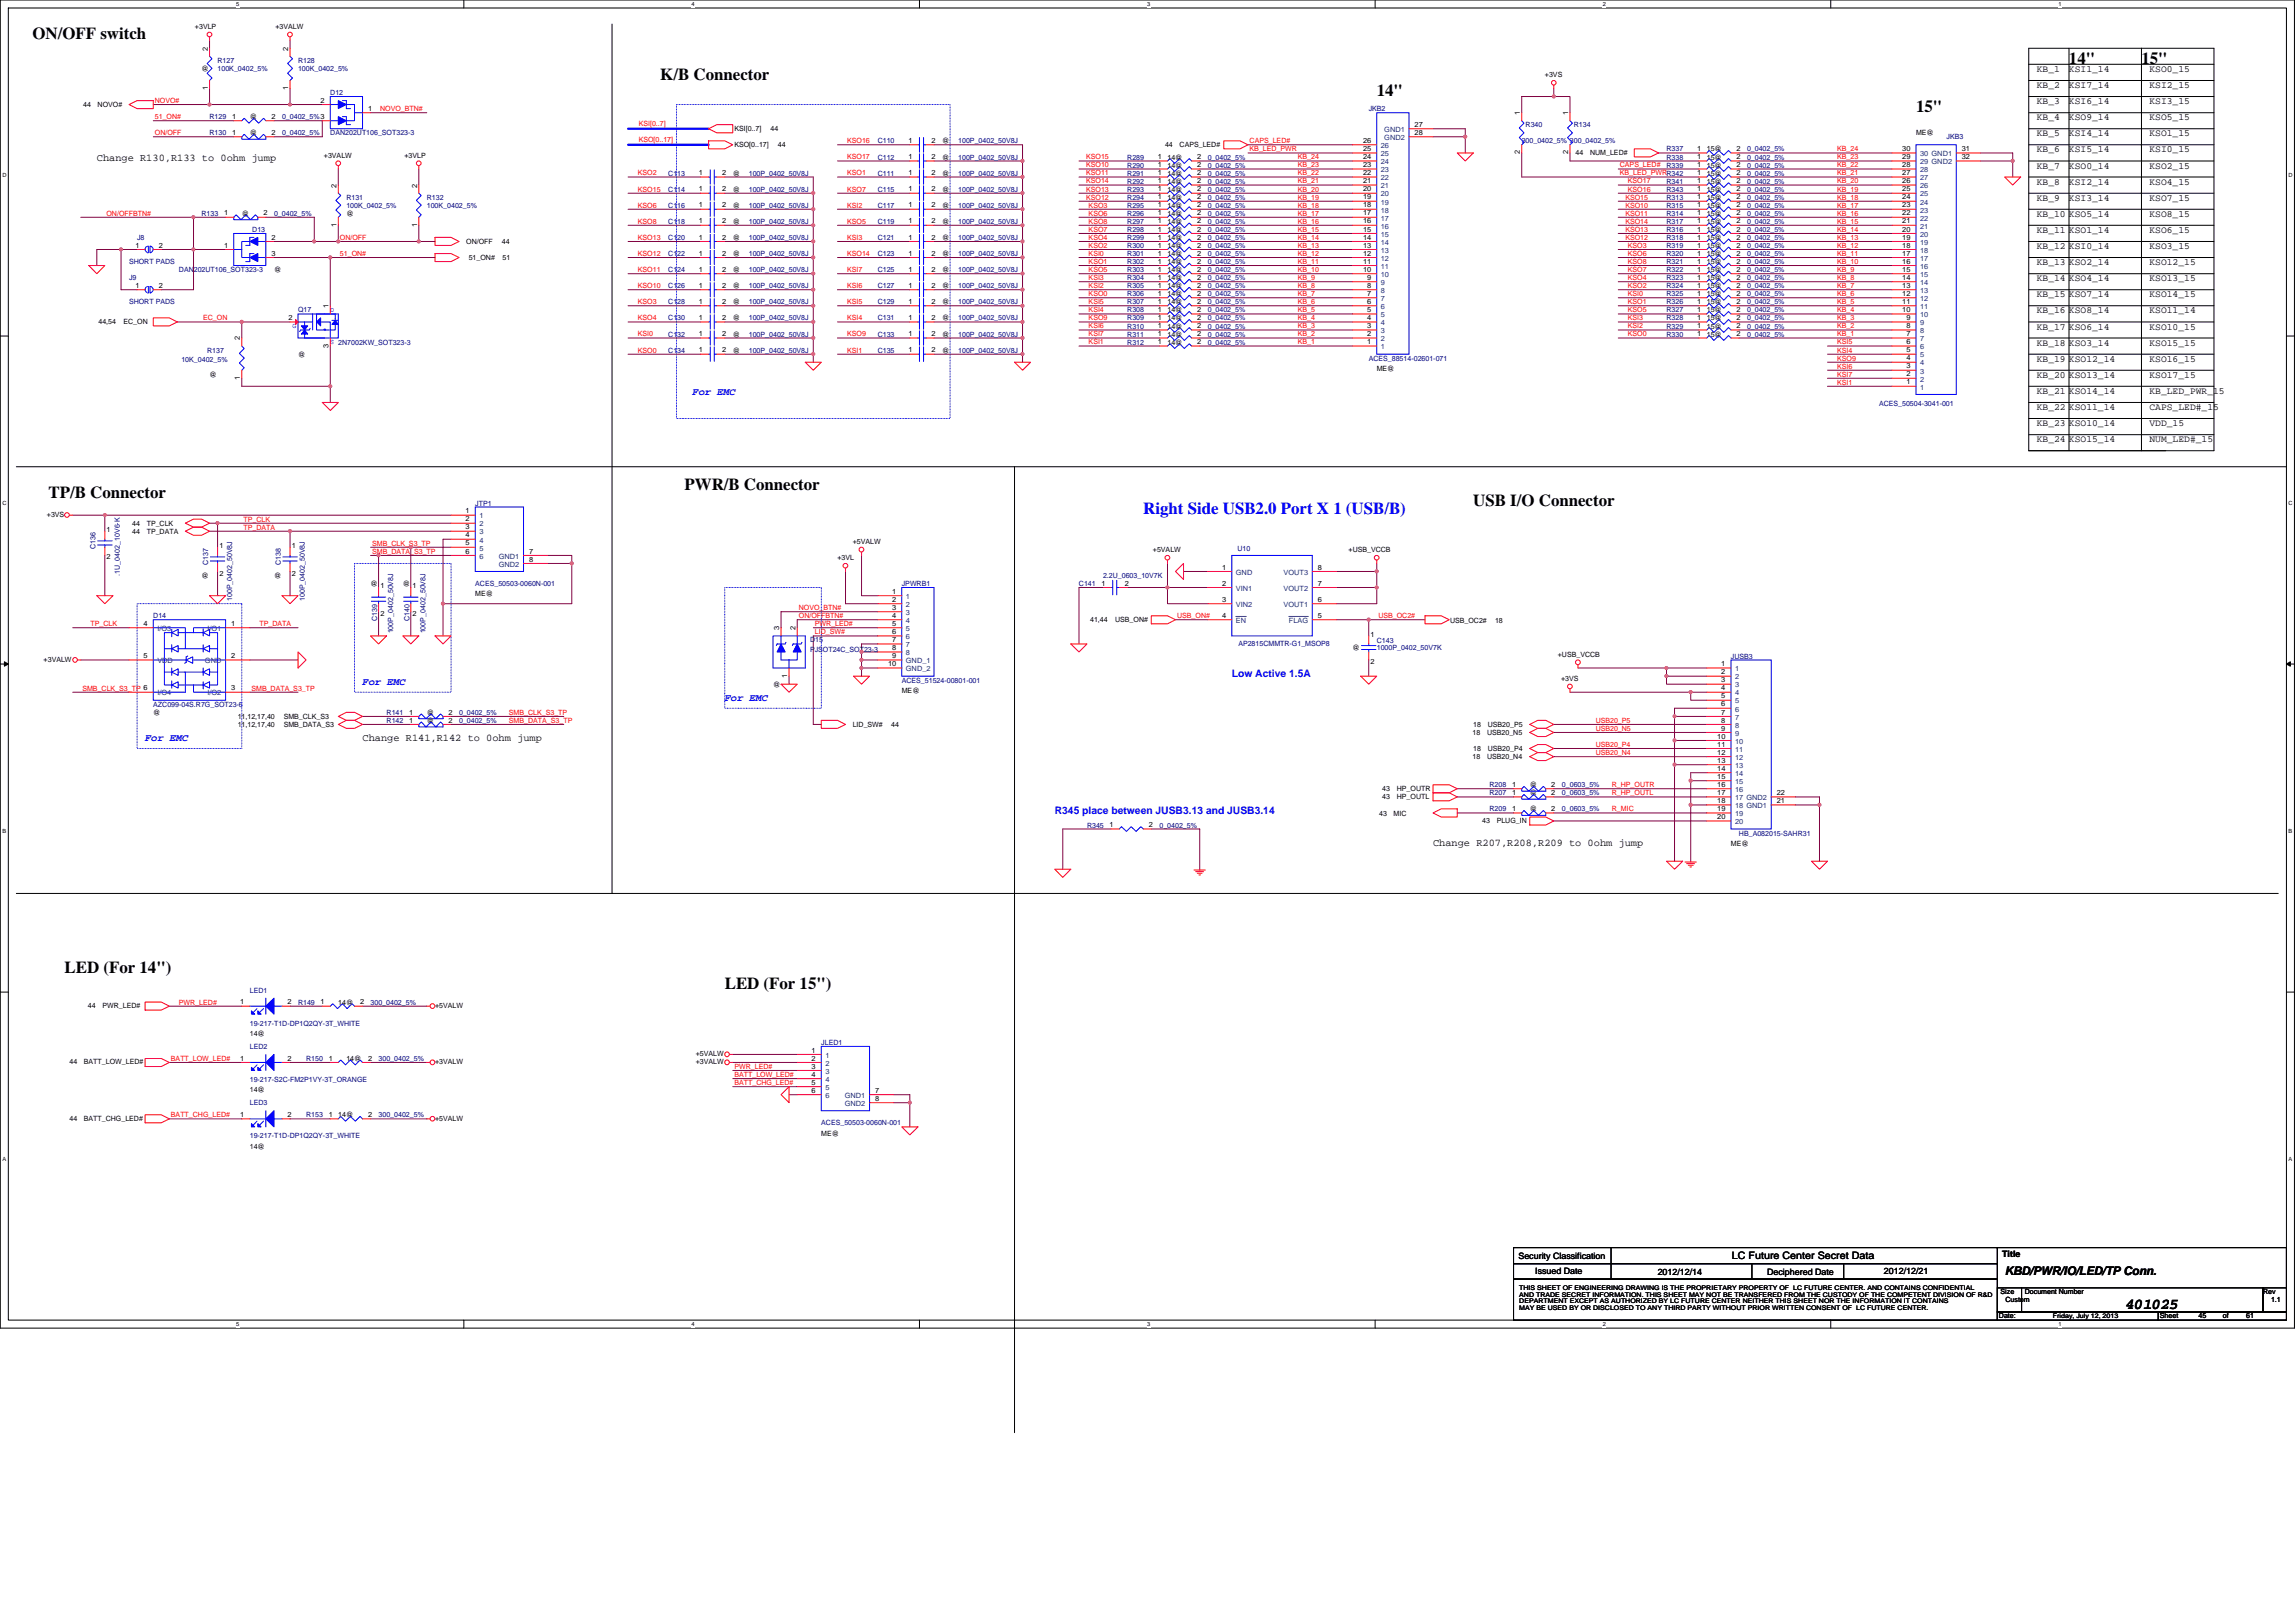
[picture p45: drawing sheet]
<svg xmlns="http://www.w3.org/2000/svg" width="297mm" height="210mm" viewBox="0 0 297 210" stroke-linecap="round" stroke-linejoin="round" font-family="sans-serif">
<defs><g id="words">
<g font-size="2.2">
<text x="4.2" y="5.1">ON/OFF switch</text>
<text x="85.4" y="10.3">K/B Connector</text>
<text x="267.7" y="8.2">14&quot;</text>
<text x="277" y="8.2">15&quot;</text>
<text x="178.1" y="12.4">14&quot;</text>
<text x="247.9" y="14.5">15&quot;</text>
<text x="6.3" y="64.5">TP/B Connector</text>
<text x="88.6" y="63.4">PWR/B Connector</text>
<text x="190.6" y="65.5">USB I/O Connector</text>
<text x="8.4" y="125.9">LED (For 14&quot;)</text>
<text x="93.8" y="128">LED (For 15&quot;)</text>
</g>
<text font-size="2.2" fill="#00f" x="147.9" y="66.5">Right Side USB2.0 Port X 1 (USB/B)</text>
<text font-size="2" x="275" y="169.3">401025</text>
<text font-size="1.5" x="259.4" y="164.9">KBD/PWR/IO/LED/TP Conn.</text>
<g font-size="1.3">
<text x="12.5" y="20.9">Change R130,R133 to 0ohm jump</text>
<text x="46.9" y="95.8">Change R141,R142 to 0ohm jump</text>
<text x="185.4" y="109.4">Change R207,R208,R209 to 0ohm jump</text>
<text x="224" y="162.9">LC Future Center Secret Data</text>
</g>
<g font-size="1.3" fill="#00f">
<text x="89.6" y="51.1">For EMC</text>
<text x="46.9" y="88.6">For EMC</text>
<text x="159.4" y="87.7">Low Active 1.5A</text>
<text x="18.8" y="95.9">For EMC</text>
<text x="93.8" y="90.7">For EMC</text>
<text x="136.5" y="105.4">R345 place between JUSB3.13 and JUSB3.14</text>
</g>
<g font-size="1.2">
<text x="263.5" y="9.3">KB_1</text>
<text x="263.5" y="11.4">KB_2</text>
<text x="267.7" y="9.3">KSI1_14</text>
<text x="267.7" y="11.4">KSI7_14</text>
<text x="278.1" y="9.3">KSO0_15</text>
<text x="278.1" y="11.4">KSI2_15</text>
<text x="263.5" y="13.5">KB_3</text>
<text x="263.5" y="15.6">KB_4</text>
<text x="263.5" y="17.7">KB_5</text>
<text x="267.7" y="13.5">KSI6_14</text>
<text x="267.7" y="15.6">KSO9_14</text>
<text x="267.7" y="17.7">KSI4_14</text>
<text x="278.1" y="13.5">KSI3_15</text>
<text x="278.1" y="15.6">KSO5_15</text>
<text x="278.1" y="17.7">KSO1_15</text>
<text x="263.5" y="19.7">KB_6</text>
<text x="263.5" y="21.8">KB_7</text>
<text x="263.5" y="23.9">KB_8</text>
<text x="267.7" y="23.9">KSI2_14</text>
<text x="267.7" y="21.8">KSO0_14</text>
<text x="267.7" y="19.7">KSI5_14</text>
<text x="278.1" y="19.7">KSI0_15</text>
<text x="278.1" y="23.9">KSO4_15</text>
<text x="278.1" y="21.8">KSO2_15</text>
<text x="263.5" y="26">KB_9</text>
<text x="263.5" y="28.1">KB_10 KSO5_14</text>
<text x="267.7" y="26">KSI3_14</text>
<text x="278.1" y="26">KSO7_15</text>
<text x="278.1" y="28.1">KSO8_15</text>
<text x="263.5" y="30.1">KB_11 KSO1_14</text>
<text x="263.5" y="32.2">KB_12 KSI0_14</text>
<text x="263.5" y="34.3">KB_13 KSO2_14</text>
<text x="278.1" y="32.2">KSO3_15</text>
<text x="278.1" y="30.1">KSO6_15</text>
<text x="278.1" y="34.3">KSO12_15</text>
<text x="263.5" y="36.4">KB_14 KSO4_14</text>
<text x="263.5" y="38.5">KB_15 KSO7_14</text>
<text x="263.5" y="40.6">KB_16 KSO8_14</text>
<text x="278.1" y="38.5">KSO14_15</text>
<text x="278.1" y="40.6">KSO11_14</text>
<text x="278.1" y="36.4">KSO13_15</text>
<text x="263.5" y="42.7">KB_17 KSO6_14</text>
<text x="263.5" y="44.7">KB_18 KSO3_14</text>
<text x="263.5" y="46.8">KB_19 KSO12_14</text>
<text x="278.1" y="44.7">KSO15_15</text>
<text x="278.1" y="42.7">KSO10_15</text>
<text x="278.1" y="46.8">KSO16_15</text>
<text x="263.5" y="48.9">KB_20 KSO13_14</text>
<text x="263.5" y="51">KB_21 KSO14_14</text>
<text x="263.5" y="53.1">KB_22 KSO11_14</text>
<text x="278.1" y="48.9">KSO17_15</text>
<text x="278.1" y="51">KB_LED_PWR_15</text>
<text x="278.1" y="53.1">CAPS_LED#_15</text>
<text x="263.5" y="55.1">KB_23 KSO10_14</text>
<text x="263.5" y="57.2">KB_24 KSO15_14</text>
<text x="278.1" y="57.2">NUM_LED#_15</text>
<text x="278.1" y="55.1">VDD_15</text>
</g>
<g font-size="1.1">
<text x="196.4" y="162.9">Security Classification</text>
<text x="198.6" y="164.8">Issued Date</text>
<text x="214.5" y="165">2012/12/14</text>
<text x="228.6" y="165">Deciphered Date</text>
<text x="243.7" y="164.8">2012/12/21</text>
<text x="259" y="162.6">Title</text>
</g>
<g font-size=".9">
<text x="25.2" y="3.8">+3VLP</text>
<text x="35.6" y="3.8">+3VALW</text>
<text x="26.1" y="9.2">@</text>
<text x="26.9" y="11.7" transform="rotate(-90 26.9 11.7)">1</text>
<text x="26.9" y="6.6" transform="rotate(-90 26.9 6.6)">2</text>
<text x="37.3" y="11.7" transform="rotate(-90 37.3 11.7)">1</text>
<text x="37.3" y="6.6" transform="rotate(-90 37.3 6.6)">2</text>
<text x="199.9" y="10">+3VS</text>
<text x="10.8" y="13.9">44</text>
<text x="12.6" y="13.9">NOVO#</text>
<text x="30" y="15.4">1</text>
<text x="30" y="17.5">1</text>
<text x="32.3" y="15.4">@</text>
<text x="32.3" y="17.5">@</text>
<text x="35.1" y="15.4">2</text>
<text x="35.1" y="17.5">2</text>
<text x="41.5" y="13.3">2</text>
<text x="47.6" y="14.4">1</text>
<text x="95" y="17">KSI[0..7]</text>
<text x="99.7" y="17">44</text>
<text x="183" y="16.4">27</text>
<text x="183" y="17.5">28</text>
<text x="196.6" y="14.9" transform="rotate(-90 196.6 14.9)">1</text>
<text x="202.9" y="14.9" transform="rotate(-90 202.9 14.9)">1</text>
<text x="247.9" y="17.5">ME@</text>
<text x="41.9" y="20.4">+3VALW</text>
<text x="52.3" y="20.4">+3VLP</text>
<text x="90.4" y="22.7">1</text>
<text x="93.4" y="22.7">2</text>
<text x="94.8" y="22.7">@</text>
<text x="95" y="19.1">KSO[0..17]</text>
<text x="100.6" y="19.1">44</text>
<text x="117.5" y="18.5">1</text>
<text x="117.5" y="22.7">1</text>
<text x="117.5" y="20.6">1</text>
<text x="120.5" y="18.5">2</text>
<text x="120.5" y="22.7">2</text>
<text x="120.5" y="20.6">2</text>
<text x="121.9" y="18.5">@</text>
<text x="121.9" y="22.7">@</text>
<text x="121.9" y="20.6">@</text>
<text x="149.8" y="22.7">1</text>
<text x="149.8" y="21.6">1</text>
<text x="149.8" y="23.7">1</text>
<text x="149.8" y="20.6">1</text>
<text x="150.7" y="19.1">44</text>
<text x="151" y="22.7">14@</text>
<text x="151" y="21.7">14@</text>
<text x="151" y="23.7">14@</text>
<text x="151" y="20.6">14@</text>
<text x="152.6" y="19.1">CAPS_LED#</text>
<text x="154.9" y="22.7">2</text>
<text x="154.9" y="21.6">2</text>
<text x="154.9" y="23.7">2</text>
<text x="154.9" y="20.6">2</text>
<text x="176.3" y="23.7">21</text>
<text x="176.3" y="22.7">22</text>
<text x="176.3" y="21.6">23</text>
<text x="176.3" y="20.6">24</text>
<text x="176.3" y="19.6">25</text>
<text x="176.3" y="18.5">26</text>
<text x="196.6" y="20" transform="rotate(-90 196.6 20)">2</text>
<text x="202.9" y="20" transform="rotate(-90 202.9 20)">2</text>
<text x="203.8" y="20.1">44</text>
<text x="205.7" y="20.1">NUM_LED#</text>
<text x="219.6" y="22.7">1</text>
<text x="219.6" y="23.7">1</text>
<text x="219.6" y="19.6">1</text>
<text x="219.6" y="21.6">1</text>
<text x="219.6" y="20.6">1</text>
<text x="220.8" y="22.7">15@</text>
<text x="220.8" y="23.7">15@</text>
<text x="220.8" y="19.6">15@</text>
<text x="220.8" y="21.7">15@</text>
<text x="220.8" y="20.6">15@</text>
<text x="224.7" y="22.7">2</text>
<text x="224.7" y="23.7">2</text>
<text x="224.7" y="19.6">2</text>
<text x="224.7" y="21.6">2</text>
<text x="224.7" y="20.6">2</text>
<text x="246.1" y="23.7">26</text>
<text x="246.1" y="22.7">27</text>
<text x="246.1" y="21.6">28</text>
<text x="246.1" y="20.6">29</text>
<text x="246.1" y="19.6">30</text>
<text x="253.8" y="20.6">32</text>
<text x="253.8" y="19.6">31</text>
<text x="29" y="27.9">1</text>
<text x="31.3" y="27.9">@</text>
<text x="34.1" y="27.9">2</text>
<text x="43.5" y="29.4" transform="rotate(-90 43.5 29.4)">1</text>
<text x="43.5" y="24.3" transform="rotate(-90 43.5 24.3)">2</text>
<text x="44.8" y="27.9">@</text>
<text x="54" y="29.4" transform="rotate(-90 54 29.4)">1</text>
<text x="54" y="24.3" transform="rotate(-90 54 24.3)">2</text>
<text x="90.4" y="26.8">1</text>
<text x="90.4" y="24.8">1</text>
<text x="90.4" y="28.9">1</text>
<text x="93.4" y="26.8">2</text>
<text x="93.4" y="24.8">2</text>
<text x="93.4" y="28.9">2</text>
<text x="94.8" y="26.9">@</text>
<text x="94.8" y="24.8">@</text>
<text x="94.8" y="29">@</text>
<text x="117.5" y="26.8">1</text>
<text x="117.5" y="24.8">1</text>
<text x="117.5" y="28.9">1</text>
<text x="120.5" y="26.8">2</text>
<text x="120.5" y="24.8">2</text>
<text x="120.5" y="28.9">2</text>
<text x="121.9" y="26.9">@</text>
<text x="121.9" y="24.8">@</text>
<text x="121.9" y="29">@</text>
<text x="149.8" y="25.8">1</text>
<text x="149.8" y="24.8">1</text>
<text x="149.8" y="27.9">1</text>
<text x="149.8" y="30">1</text>
<text x="149.8" y="28.9">1</text>
<text x="149.8" y="26.8">1</text>
<text x="151" y="25.8">14@</text>
<text x="151" y="24.8">14@</text>
<text x="151" y="27.9">14@</text>
<text x="151" y="30">14@</text>
<text x="151" y="29">14@</text>
<text x="151" y="26.9">14@</text>
<text x="154.9" y="25.8">2</text>
<text x="154.9" y="24.8">2</text>
<text x="154.9" y="27.9">2</text>
<text x="154.9" y="30">2</text>
<text x="154.9" y="28.9">2</text>
<text x="154.9" y="26.8">2</text>
<text x="176.3" y="30">15</text>
<text x="176.3" y="28.9">16</text>
<text x="176.3" y="27.9">17</text>
<text x="176.3" y="26.8">18</text>
<text x="176.3" y="25.8">19</text>
<text x="176.3" y="24.8">20</text>
<text x="219.6" y="28.9">1</text>
<text x="219.6" y="30">1</text>
<text x="219.6" y="25.8">1</text>
<text x="219.6" y="27.9">1</text>
<text x="219.6" y="26.8">1</text>
<text x="219.6" y="24.8">1</text>
<text x="220.8" y="29">15@</text>
<text x="220.8" y="30">15@</text>
<text x="220.8" y="25.8">15@</text>
<text x="220.8" y="27.9">15@</text>
<text x="220.8" y="26.9">15@</text>
<text x="220.8" y="24.8">15@</text>
<text x="224.7" y="28.9">2</text>
<text x="224.7" y="30">2</text>
<text x="224.7" y="25.8">2</text>
<text x="224.7" y="27.9">2</text>
<text x="224.7" y="26.8">2</text>
<text x="224.7" y="24.8">2</text>
<text x="246.1" y="30">20</text>
<text x="246.1" y="27.9">22</text>
<text x="246.1" y="28.9">21</text>
<text x="246.1" y="26.8">23</text>
<text x="246.1" y="24.8">25</text>
<text x="246.1" y="25.8">24</text>
<text x="17.5" y="32">1</text>
<text x="20.5" y="32">2</text>
<text x="29" y="32">1</text>
<text x="35.1" y="31">2</text>
<text x="35.1" y="33.1">3</text>
<text x="35.5" y="35.2">@</text>
<text x="60.3" y="31.6">ON/OFF</text>
<text x="60.6" y="33.7">51_ON#</text>
<text x="64.9" y="31.6">44</text>
<text x="65" y="33.7">51</text>
<text x="90.4" y="31">1</text>
<text x="90.4" y="35.2">1</text>
<text x="90.4" y="33.1">1</text>
<text x="93.4" y="31">2</text>
<text x="93.4" y="35.2">2</text>
<text x="93.4" y="33.1">2</text>
<text x="94.8" y="31.1">@</text>
<text x="94.8" y="35.2">@</text>
<text x="94.8" y="33.1">@</text>
<text x="117.5" y="33.1">1</text>
<text x="117.5" y="35.2">1</text>
<text x="117.5" y="31">1</text>
<text x="120.5" y="33.1">2</text>
<text x="120.5" y="35.2">2</text>
<text x="120.5" y="31">2</text>
<text x="121.9" y="33.1">@</text>
<text x="121.9" y="35.2">@</text>
<text x="121.9" y="31.1">@</text>
<text x="149.8" y="33.1">1</text>
<text x="149.8" y="31">1</text>
<text x="149.8" y="35.2">1</text>
<text x="149.8" y="34.1">1</text>
<text x="149.8" y="32">1</text>
<text x="151" y="33.1">14@</text>
<text x="151" y="31.1">14@</text>
<text x="151" y="35.2">14@</text>
<text x="151" y="34.2">14@</text>
<text x="151" y="32.1">14@</text>
<text x="154.9" y="33.1">2</text>
<text x="154.9" y="31">2</text>
<text x="154.9" y="35.2">2</text>
<text x="154.9" y="34.1">2</text>
<text x="154.9" y="32">2</text>
<text x="176.3" y="35.2">10</text>
<text x="176.3" y="34.1">11</text>
<text x="176.3" y="33.1">12</text>
<text x="176.3" y="32">13</text>
<text x="176.3" y="31">14</text>
<text x="219.6" y="32">1</text>
<text x="219.6" y="33.1">1</text>
<text x="219.6" y="35.2">1</text>
<text x="219.6" y="34.1">1</text>
<text x="219.6" y="31">1</text>
<text x="220.8" y="32.1">15@</text>
<text x="220.8" y="33.1">15@</text>
<text x="220.8" y="35.2">15@</text>
<text x="220.8" y="34.2">15@</text>
<text x="220.8" y="31.1">15@</text>
<text x="224.7" y="32">2</text>
<text x="224.7" y="33.1">2</text>
<text x="224.7" y="35.2">2</text>
<text x="224.7" y="34.1">2</text>
<text x="224.7" y="31">2</text>
<text x="246.1" y="33.1">17</text>
<text x="246.1" y="34.1">16</text>
<text x="246.1" y="31">19</text>
<text x="246.1" y="35.2">15</text>
<text x="246.1" y="32">18</text>
<text x="12.7" y="42">44,54</text>
<text x="16" y="42">EC_ON</text>
<text x="17.5" y="37.3">1</text>
<text x="20.5" y="37.3">2</text>
<text x="37.3" y="41.4">2</text>
<text x="42.5" y="39.9" transform="rotate(-90 42.5 39.9)">1</text>
<text x="90.4" y="41.4">1</text>
<text x="90.4" y="39.3">1</text>
<text x="90.4" y="37.3">1</text>
<text x="93.4" y="41.4">2</text>
<text x="93.4" y="39.3">2</text>
<text x="93.4" y="37.3">2</text>
<text x="94.8" y="41.5">@</text>
<text x="94.8" y="39.4">@</text>
<text x="94.8" y="37.3">@</text>
<text x="117.5" y="41.4">1</text>
<text x="117.5" y="39.3">1</text>
<text x="117.5" y="37.3">1</text>
<text x="120.5" y="41.4">2</text>
<text x="120.5" y="39.3">2</text>
<text x="120.5" y="37.3">2</text>
<text x="121.9" y="41.5">@</text>
<text x="121.9" y="39.4">@</text>
<text x="121.9" y="37.3">@</text>
<text x="149.8" y="36.2">1</text>
<text x="149.8" y="38.3">1</text>
<text x="149.8" y="41.4">1</text>
<text x="149.8" y="39.3">1</text>
<text x="149.8" y="37.3">1</text>
<text x="149.8" y="40.4">1</text>
<text x="151" y="36.3">14@</text>
<text x="151" y="38.3">14@</text>
<text x="151" y="41.5">14@</text>
<text x="151" y="39.4">14@</text>
<text x="151" y="37.3">14@</text>
<text x="151" y="40.4">14@</text>
<text x="154.9" y="36.2">2</text>
<text x="154.9" y="38.3">2</text>
<text x="154.9" y="41.4">2</text>
<text x="154.9" y="39.3">2</text>
<text x="154.9" y="37.3">2</text>
<text x="154.9" y="40.4">2</text>
<text x="176.9" y="41.4">4</text>
<text x="176.9" y="40.4">5</text>
<text x="176.9" y="39.3">6</text>
<text x="176.9" y="38.3">7</text>
<text x="176.9" y="37.3">8</text>
<text x="176.9" y="36.2">9</text>
<text x="219.6" y="40.4">1</text>
<text x="219.6" y="41.4">1</text>
<text x="219.6" y="39.3">1</text>
<text x="219.6" y="38.3">1</text>
<text x="219.6" y="36.2">1</text>
<text x="219.6" y="37.3">1</text>
<text x="220.8" y="40.4">15@</text>
<text x="220.8" y="41.5">15@</text>
<text x="220.8" y="39.4">15@</text>
<text x="220.8" y="38.3">15@</text>
<text x="220.8" y="36.3">15@</text>
<text x="220.8" y="37.3">15@</text>
<text x="224.7" y="40.4">2</text>
<text x="224.7" y="41.4">2</text>
<text x="224.7" y="39.3">2</text>
<text x="224.7" y="38.3">2</text>
<text x="224.7" y="36.2">2</text>
<text x="224.7" y="37.3">2</text>
<text x="246.1" y="40.4">10</text>
<text x="246.1" y="39.3">11</text>
<text x="246.1" y="38.3">12</text>
<text x="246.1" y="37.3">13</text>
<text x="246.1" y="36.2">14</text>
<text x="246.6" y="41.4">9</text>
<text x="31" y="44" transform="rotate(-90 31 44)">2</text>
<text x="38.6" y="46.1">@</text>
<text x="42.5" y="45" transform="rotate(-90 42.5 45)">3</text>
<text x="90.4" y="45.6">1</text>
<text x="90.4" y="43.5">1</text>
<text x="93.4" y="45.6">2</text>
<text x="93.4" y="43.5">2</text>
<text x="94.8" y="45.6">@</text>
<text x="94.8" y="43.5">@</text>
<text x="117.5" y="45.6">1</text>
<text x="117.5" y="43.5">1</text>
<text x="120.5" y="45.6">2</text>
<text x="120.5" y="43.5">2</text>
<text x="121.9" y="45.6">@</text>
<text x="121.9" y="43.5">@</text>
<text x="149.8" y="44.5">1</text>
<text x="149.8" y="42.5">1</text>
<text x="149.8" y="43.5">1</text>
<text x="151" y="44.6">14@</text>
<text x="151" y="42.5">14@</text>
<text x="151" y="43.5">14@</text>
<text x="154.9" y="44.5">2</text>
<text x="154.9" y="42.5">2</text>
<text x="154.9" y="43.5">2</text>
<text x="176.9" y="44.5">1</text>
<text x="176.9" y="43.5">2</text>
<text x="176.9" y="42.5">3</text>
<text x="219.6" y="42.5">1</text>
<text x="219.6" y="43.5">1</text>
<text x="220.8" y="42.5">15@</text>
<text x="220.8" y="43.5">15@</text>
<text x="224.7" y="42.5">2</text>
<text x="224.7" y="43.5">2</text>
<text x="246.6" y="46.6">4</text>
<text x="246.6" y="45.6">5</text>
<text x="246.6" y="47.7">3</text>
<text x="246.6" y="42.5">8</text>
<text x="246.6" y="43.5">7</text>
<text x="246.6" y="44.5">6</text>
<text x="27.1" y="48.7">@</text>
<text x="31" y="49.1" transform="rotate(-90 31 49.1)">1</text>
<text x="178.1" y="48">ME@</text>
<text x="246.6" y="49.7">1</text>
<text x="246.6" y="48.7">2</text>
<text x="6.1" y="66.9">+3VS</text>
<text x="13.8" y="68.8">1</text>
<text x="17.1" y="68">44</text>
<text x="17.1" y="69">44</text>
<text x="19" y="68">TP_CLK</text>
<text x="19" y="69">TP_DATA</text>
<text x="28.4" y="70.9">1</text>
<text x="37.8" y="70.9">1</text>
<text x="60.2" y="66.4">1</text>
<text x="60.2" y="67.5">2</text>
<text x="60.2" y="68.5">3</text>
<text x="60.2" y="69.5">4</text>
<text x="60.2" y="70.6">5</text>
<text x="60.2" y="71.6">6</text>
<text x="68.4" y="71.6">7</text>
<text x="110.3" y="70.4">+5VALW</text>
<text x="149.2" y="71.5">+5VALW</text>
<text x="174.5" y="71.5">+USB_VCCB</text>
<text x="13.8" y="72.4">2</text>
<text x="26.1" y="74.8">@</text>
<text x="28.4" y="74.5">2</text>
<text x="35.5" y="74.8">@</text>
<text x="37.8" y="74.5">2</text>
<text x="47.9" y="75.8">@</text>
<text x="49.2" y="76.1">1</text>
<text x="52.1" y="75.8">@</text>
<text x="53.4" y="76.1">1</text>
<text x="61.5" y="77.2">ME@</text>
<text x="68.4" y="72.7">8</text>
<text x="108.3" y="72.5">+3VL</text>
<text x="115.4" y="76.8">1</text>
<text x="115.4" y="77.9">2</text>
<text x="142.5" y="75.8">1</text>
<text x="145.5" y="75.8">2</text>
<text x="158.1" y="73.7">1</text>
<text x="158.1" y="75.8">2</text>
<text x="158.1" y="77.9">3</text>
<text x="170.5" y="77.9">6</text>
<text x="170.5" y="75.8">7</text>
<text x="170.5" y="73.7">8</text>
<text x="18.6" y="81">4</text>
<text x="29.9" y="81">1</text>
<text x="49.2" y="79.7">2</text>
<text x="53.4" y="79.7">2</text>
<text x="100.8" y="81.6" transform="rotate(-90 100.8 81.6)">3</text>
<text x="102.9" y="81.6" transform="rotate(-90 102.9 81.6)">2</text>
<text x="115.4" y="78.9">3</text>
<text x="115.4" y="79.9">4</text>
<text x="115.4" y="81">5</text>
<text x="115.4" y="82">6</text>
<text x="115.4" y="83.1">7</text>
<text x="141" y="80.4">41,44</text>
<text x="144.3" y="80.4">USB_ON#</text>
<text x="158.1" y="79.9">4</text>
<text x="170.5" y="79.9">5</text>
<text x="177.3" y="82.4">1</text>
<text x="187.6" y="80.6">USB_OC2#</text>
<text x="193.4" y="80.6">18</text>
<text x="5.6" y="85.6">+3VALW</text>
<text x="18.6" y="85.2">5</text>
<text x="29.9" y="85.2">2</text>
<text x="29.9" y="89.3">3</text>
<text x="100" y="88.8">@</text>
<text x="101.9" y="87.7" transform="rotate(-90 101.9 87.7)">1</text>
<text x="114.9" y="86.2">10</text>
<text x="115.4" y="84.1">8</text>
<text x="115.4" y="85.2">9</text>
<text x="116.7" y="89.7">ME@</text>
<text x="175" y="84.2">@</text>
<text x="177.3" y="85.9">2</text>
<text x="201.5" y="85">+USB_VCCB</text>
<text x="202" y="88.1">+3VS</text>
<text x="222.7" y="86.2">1</text>
<text x="222.7" y="87.2">2</text>
<text x="222.7" y="88.3">3</text>
<text x="222.7" y="89.3">4</text>
<text x="19.8" y="92.5">@</text>
<text x="30.8" y="93">11,12,17,40</text>
<text x="30.8" y="94">11,12,17,40</text>
<text x="36.7" y="93">SMB_CLK_S3</text>
<text x="36.7" y="94">SMB_DATA_S3</text>
<text x="52.9" y="92.5">1</text>
<text x="52.9" y="93.5">1</text>
<text x="55.2" y="92.5">@</text>
<text x="55.2" y="93.5">@</text>
<text x="58" y="92.5">2</text>
<text x="58" y="93.5">2</text>
<text x="110.3" y="94">LID_SW#</text>
<text x="115.3" y="94">44</text>
<text x="190.5" y="95.1">18</text>
<text x="190.6" y="94">18</text>
<text x="192.4" y="95.1">USB20_N5</text>
<text x="192.5" y="94">USB20_P5</text>
<text x="222.2" y="95.6">10</text>
<text x="222.7" y="90.4">5</text>
<text x="222.7" y="91.4">6</text>
<text x="222.7" y="92.5">7</text>
<text x="222.7" y="93.5">8</text>
<text x="222.7" y="94.5">9</text>
<text x="190.5" y="98.2">18</text>
<text x="190.6" y="97.2">18</text>
<text x="192.4" y="98.2">USB20_N4</text>
<text x="192.5" y="97.2">USB20_P4</text>
<text x="195.6" y="101.8">1</text>
<text x="197.9" y="101.9">@</text>
<text x="200.7" y="101.8">2</text>
<text x="222.2" y="96.6">11</text>
<text x="222.2" y="97.7">12</text>
<text x="222.2" y="98.7">13</text>
<text x="222.2" y="99.7">14</text>
<text x="222.2" y="100.8">15</text>
<text x="222.2" y="101.8">16</text>
<text x="143.5" y="107">1</text>
<text x="148.6" y="107">2</text>
<text x="178.4" y="105.6">43</text>
<text x="178.8" y="103.3">43</text>
<text x="178.8" y="102.3">43</text>
<text x="180.3" y="105.6">MIC</text>
<text x="180.7" y="103.3">HP_OUTL</text>
<text x="180.7" y="102.3">HP_OUTR</text>
<text x="191.8" y="106.4">43</text>
<text x="193.6" y="106.4">PLUG_IN</text>
<text x="195.6" y="104.9">1</text>
<text x="195.6" y="102.9">1</text>
<text x="197.9" y="105">@</text>
<text x="197.9" y="102.9">@</text>
<text x="200.7" y="104.9">2</text>
<text x="200.7" y="102.9">2</text>
<text x="222.2" y="102.9">17</text>
<text x="222.2" y="103.9">18</text>
<text x="222.2" y="104.9">19</text>
<text x="222.2" y="106">20</text>
<text x="229.9" y="102.9">22</text>
<text x="229.9" y="103.9">21</text>
<text x="223.9" y="109.5">ME@</text>
<text x="11.4" y="130.4">44</text>
<text x="13.3" y="130.4">PWR_LED#</text>
<text x="31.1" y="129.9">1</text>
<text x="37.2" y="129.9">2</text>
<text x="41.5" y="129.9">1</text>
<text x="43.8" y="130">14@</text>
<text x="46.6" y="129.9">2</text>
<text x="56.3" y="130.4">+5VALW</text>
<text x="9" y="137.7">44</text>
<text x="10.9" y="137.7">BATT_LOW_LED#</text>
<text x="31.1" y="137.2">1</text>
<text x="32.3" y="134">14@</text>
<text x="37.2" y="137.2">2</text>
<text x="42.5" y="137.2">1</text>
<text x="44.8" y="137.3">14@</text>
<text x="47.6" y="137.2">2</text>
<text x="56.3" y="137.7">+3VALW</text>
<text x="90" y="136.6">+5VALW</text>
<text x="90" y="137.7">+3VALW</text>
<text x="105" y="136.2">1</text>
<text x="105" y="137.2">2</text>
<text x="32.3" y="141.3">14@</text>
<text x="105" y="138.3">3</text>
<text x="105" y="139.3">4</text>
<text x="105" y="140.4">5</text>
<text x="105" y="141.4">6</text>
<text x="113.2" y="141.4">7</text>
<text x="113.2" y="142.4">8</text>
<text x="9" y="145">44</text>
<text x="10.9" y="145">BATT_CHG_LED#</text>
<text x="31.1" y="144.5">1</text>
<text x="32.3" y="148.7">14@</text>
<text x="37.2" y="144.5">2</text>
<text x="42.5" y="144.5">1</text>
<text x="43.8" y="144.5">14@</text>
<text x="47.6" y="144.5">2</text>
<text x="56.3" y="145">+5VALW</text>
<text x="106.3" y="147">ME@</text>
<text x="258.8" y="167.5">Size</text>
<text x="262" y="167.5">Document Number</text>
<text x="292.8" y="167.5">Rev</text>
<text x="258.6" y="170.6">Date:</text>
<text x="259.5" y="168.5">Custom</text>
<text x="279.4" y="170.6">Sheet</text>
<text x="284.4" y="170.6">45</text>
<text x="287.6" y="170.6">of</text>
<text x="290.6" y="170.6">61</text>
<text x="293.8" y="168.5">1.1</text>
</g>
<g font-size=".9" fill="#000080">
<text x="28.1" y="8.1">R127</text>
<text x="28.1" y="9.2">100K_0402_5%</text>
<text x="38.6" y="8.1">R128</text>
<text x="38.6" y="9.2">100K_0402_5%</text>
<text x="27.1" y="15.4">R129</text>
<text x="27.1" y="17.5">R130</text>
<text x="36.5" y="15.4">0_0402_5%3</text>
<text x="36.5" y="17.5">0_0402_5%</text>
<text x="42.7" y="12.3">D12</text>
<text x="42.7" y="17.5">DAN202UT106_SOT323-3</text>
<text x="177.1" y="14.4">JKB2</text>
<text x="197.4" y="16.5">R340</text>
<text x="203.6" y="16.5">R134</text>
<text x="86.5" y="22.7">C113</text>
<text x="96.9" y="22.7">100P_0402_50V8J</text>
<text x="113.6" y="18.5">C110</text>
<text x="113.6" y="22.7">C111</text>
<text x="113.6" y="20.6">C112</text>
<text x="124" y="18.5">100P_0402_50V8J</text>
<text x="124" y="22.7">100P_0402_50V8J</text>
<text x="124" y="20.6">100P_0402_50V8J</text>
<text x="145.8" y="22.7">R291</text>
<text x="145.8" y="21.7">R290</text>
<text x="145.8" y="23.7">R292</text>
<text x="145.8" y="20.6">R289</text>
<text x="156.2" y="22.7">0_0402_5%</text>
<text x="156.2" y="21.7">0_0402_5%</text>
<text x="156.2" y="23.7">0_0402_5%</text>
<text x="156.2" y="20.6">0_0402_5%</text>
<text x="196.9" y="18.5">300_0402_5% 300_0402_5%</text>
<text x="215.6" y="23.7">R341</text>
<text x="215.6" y="19.6">R337</text>
<text x="215.6" y="21.7">R339</text>
<text x="215.6" y="20.6">R338</text>
<text x="226" y="22.7">0_0402_5%</text>
<text x="226" y="23.7">0_0402_5%</text>
<text x="226" y="19.6">0_0402_5%</text>
<text x="226" y="21.7">0_0402_5%</text>
<text x="226" y="20.6">0_0402_5%</text>
<text x="251.8" y="18">JKB3</text>
<text x="26.1" y="27.9">R133</text>
<text x="32.6" y="30">D13</text>
<text x="35.4" y="27.9">0_0402_5%</text>
<text x="44.8" y="25.8">R131</text>
<text x="44.8" y="26.9">100K_0402_5%</text>
<text x="55.2" y="25.8">R132</text>
<text x="55.2" y="26.9">100K_0402_5%</text>
<text x="86.5" y="26.9">C116</text>
<text x="86.5" y="24.8">C114</text>
<text x="86.5" y="29">C118</text>
<text x="96.9" y="26.9">100P_0402_50V8J</text>
<text x="96.9" y="24.8">100P_0402_50V8J</text>
<text x="96.9" y="29">100P_0402_50V8J</text>
<text x="113.6" y="26.9">C117</text>
<text x="113.6" y="24.8">C115</text>
<text x="113.6" y="29">C119</text>
<text x="124" y="26.9">100P_0402_50V8J</text>
<text x="124" y="24.8">100P_0402_50V8J</text>
<text x="124" y="29">100P_0402_50V8J</text>
<text x="145.8" y="25.8">R294</text>
<text x="145.8" y="24.8">R293</text>
<text x="145.8" y="27.9">R296</text>
<text x="145.8" y="30">R298</text>
<text x="145.8" y="29">R297</text>
<text x="145.8" y="26.9">R295</text>
<text x="156.2" y="25.8">0_0402_5%</text>
<text x="156.2" y="24.8">0_0402_5%</text>
<text x="156.2" y="27.9">0_0402_5%</text>
<text x="156.2" y="30">0_0402_5%</text>
<text x="156.2" y="29">0_0402_5%</text>
<text x="156.2" y="26.9">0_0402_5%</text>
<text x="215.6" y="29">R317</text>
<text x="215.6" y="30">R316</text>
<text x="215.6" y="25.8">R313</text>
<text x="215.6" y="27.9">R314</text>
<text x="215.6" y="26.9">R315</text>
<text x="215.6" y="24.8">R343</text>
<text x="226" y="29">0_0402_5%</text>
<text x="226" y="30">0_0402_5%</text>
<text x="226" y="25.8">0_0402_5%</text>
<text x="226" y="27.9">0_0402_5%</text>
<text x="226" y="26.9">0_0402_5%</text>
<text x="226" y="24.8">0_0402_5%</text>
<text x="16.7" y="34.2">SHORT PADS</text>
<text x="17.7" y="31.1">J8</text>
<text x="23.2" y="35.2">DAN202UT106_SOT323-3</text>
<text x="86.5" y="31.1">C120</text>
<text x="86.5" y="35.2">C124</text>
<text x="86.5" y="33.1">C122</text>
<text x="96.9" y="31.1">100P_0402_50V8J</text>
<text x="96.9" y="35.2">100P_0402_50V8J</text>
<text x="96.9" y="33.1">100P_0402_50V8J</text>
<text x="113.6" y="33.1">C123</text>
<text x="113.6" y="35.2">C125</text>
<text x="113.6" y="31.1">C121</text>
<text x="124" y="33.1">100P_0402_50V8J</text>
<text x="124" y="35.2">100P_0402_50V8J</text>
<text x="124" y="31.1">100P_0402_50V8J</text>
<text x="145.8" y="33.1">R301</text>
<text x="145.8" y="31.1">R299</text>
<text x="145.8" y="35.2">R303</text>
<text x="145.8" y="34.2">R302</text>
<text x="145.8" y="32.1">R300</text>
<text x="156.2" y="33.1">0_0402_5%</text>
<text x="156.2" y="31.1">0_0402_5%</text>
<text x="156.2" y="35.2">0_0402_5%</text>
<text x="156.2" y="34.2">0_0402_5%</text>
<text x="156.2" y="32.1">0_0402_5%</text>
<text x="215.6" y="32.1">R319</text>
<text x="215.6" y="33.1">R320</text>
<text x="215.6" y="35.2">R322</text>
<text x="215.6" y="34.2">R321</text>
<text x="215.6" y="31.1">R318</text>
<text x="226" y="32.1">0_0402_5%</text>
<text x="226" y="33.1">0_0402_5%</text>
<text x="226" y="35.2">0_0402_5%</text>
<text x="226" y="34.2">0_0402_5%</text>
<text x="226" y="31.1">0_0402_5%</text>
<text x="16.7" y="36.3">J9</text>
<text x="16.7" y="39.4">SHORT PADS</text>
<text x="38.6" y="40.4">Q17</text>
<text x="86.5" y="41.5">C130</text>
<text x="86.5" y="39.4">C128</text>
<text x="86.5" y="37.3">C126</text>
<text x="96.9" y="41.5">100P_0402_50V8J</text>
<text x="96.9" y="39.4">100P_0402_50V8J</text>
<text x="96.9" y="37.3">100P_0402_50V8J</text>
<text x="113.6" y="41.5">C131</text>
<text x="113.6" y="39.4">C129</text>
<text x="113.6" y="37.3">C127</text>
<text x="124" y="41.5">100P_0402_50V8J</text>
<text x="124" y="39.4">100P_0402_50V8J</text>
<text x="124" y="37.3">100P_0402_50V8J</text>
<text x="145.8" y="36.3">R304</text>
<text x="145.8" y="38.3">R306</text>
<text x="145.8" y="41.5">R309</text>
<text x="145.8" y="39.4">R307</text>
<text x="145.8" y="37.3">R305</text>
<text x="145.8" y="40.4">R308</text>
<text x="156.2" y="36.3">0_0402_5%</text>
<text x="156.2" y="38.3">0_0402_5%</text>
<text x="156.2" y="41.5">0_0402_5%</text>
<text x="156.2" y="39.4">0_0402_5%</text>
<text x="156.2" y="37.3">0_0402_5%</text>
<text x="156.2" y="40.4">0_0402_5%</text>
<text x="215.6" y="40.4">R327</text>
<text x="215.6" y="41.5">R328</text>
<text x="215.6" y="39.4">R326</text>
<text x="215.6" y="38.3">R325</text>
<text x="215.6" y="36.3">R323</text>
<text x="215.6" y="37.3">R324</text>
<text x="226" y="40.4">0_0402_5%</text>
<text x="226" y="41.5">0_0402_5%</text>
<text x="226" y="39.4">0_0402_5%</text>
<text x="226" y="38.3">0_0402_5%</text>
<text x="226" y="36.3">0_0402_5%</text>
<text x="226" y="37.3">0_0402_5%</text>
<text x="23.5" y="46.9">10K_0402_5%</text>
<text x="26.8" y="45.6">R137</text>
<text x="86.5" y="45.6">C134</text>
<text x="86.5" y="43.5">C132</text>
<text x="96.9" y="45.6">100P_0402_50V8J</text>
<text x="96.9" y="43.5">100P_0402_50V8J</text>
<text x="113.6" y="45.6">C135</text>
<text x="113.6" y="43.5">C133</text>
<text x="124" y="45.6">100P_0402_50V8J</text>
<text x="124" y="43.5">100P_0402_50V8J</text>
<text x="145.8" y="44.6">R312</text>
<text x="145.8" y="42.5">R310</text>
<text x="145.8" y="43.5">R311</text>
<text x="156.2" y="44.6">0_0402_5%</text>
<text x="156.2" y="42.5">0_0402_5%</text>
<text x="156.2" y="43.5">0_0402_5%</text>
<text x="177.1" y="46.7">ACES_88514-02601-071</text>
<text x="215.6" y="42.5">R329</text>
<text x="215.6" y="43.5">R330</text>
<text x="226" y="42.5">0_0402_5%</text>
<text x="226" y="43.5">0_0402_5%</text>
<text x="243.1" y="52.5">ACES_50504-3041-001</text>
<text x="61.5" y="65.4">JTP1</text>
<text x="12.4" y="71" transform="rotate(-90 12.4 71)">C136</text>
<text x="160.1" y="71.2">U10</text>
<text x="15.5" y="74.5" transform="rotate(-90 15.5 74.5)">.1U_0402_10V6-K</text>
<text x="26.9" y="73.1" transform="rotate(-90 26.9 73.1)">C137</text>
<text x="30.1" y="77.8" transform="rotate(-90 30.1 77.8)">100P_0402_50V8J</text>
<text x="36.3" y="73.1" transform="rotate(-90 36.3 73.1)">C138</text>
<text x="39.4" y="77.8" transform="rotate(-90 39.4 77.8)">100P_0402_50V8J</text>
<text x="61.5" y="75.8">ACES_50503-0060N-001</text>
<text x="116.7" y="75.8">JPWRB1</text>
<text x="139.6" y="75.8">C141</text>
<text x="142.7" y="74.8">2.2U_0603_10V7K</text>
<text x="19.8" y="80">D14</text>
<text x="48.8" y="80.4" transform="rotate(-90 48.8 80.4)">C139</text>
<text x="50.9" y="82" transform="rotate(-90 50.9 82)">100P_0402_50V8J</text>
<text x="53" y="80.4" transform="rotate(-90 53 80.4)">C140</text>
<text x="55.1" y="82" transform="rotate(-90 55.1 82)">100P_0402_50V8J</text>
<text x="104.8" y="83.1">D15</text>
<text x="160.2" y="83.5">AP2815CMMTR-G1_MSOP8</text>
<text x="178.1" y="83.2">C143</text>
<text x="104.8" y="84.4">PJSOT24C_SOT23-3</text>
<text x="116.7" y="88.3">ACES_51524-00801-001</text>
<text x="178.1" y="84.2">1000P_0402_50V7K</text>
<text x="223.9" y="85.2">JUSB3</text>
<text x="19.8" y="91.4">AZC099-04S.R7G_SOT23-6</text>
<text x="50" y="92.5">R141</text>
<text x="50" y="93.5">R142</text>
<text x="59.4" y="92.5">0_0402_5%</text>
<text x="59.4" y="93.5">0_0402_5%</text>
<text x="192.7" y="101.9">R208</text>
<text x="202.1" y="101.9">0_0603_5%</text>
<text x="140.6" y="107.1">R345</text>
<text x="150" y="107.1">0_0402_5%</text>
<text x="192.7" y="105">R209</text>
<text x="192.7" y="102.9">R207</text>
<text x="202.1" y="105">0_0603_5%</text>
<text x="202.1" y="102.9">0_0603_5%</text>
<text x="225" y="108.1">HB_A082015-SAHR31</text>
<text x="32.3" y="128.4">LED1</text>
<text x="38.6" y="130">R149</text>
<text x="47.9" y="130">300_0402_5%</text>
<text x="32.3" y="132.7">19-217-T1D-DP1Q2QY-3T_WHITE</text>
<text x="32.3" y="135.7">LED2</text>
<text x="39.6" y="137.3">R150</text>
<text x="49" y="137.3">300_0402_5%</text>
<text x="106.3" y="135.2">JLED1</text>
<text x="32.3" y="140">19-217-S2C-FM2P1VY-3T_ORANGE</text>
<text x="32.3" y="143">LED3</text>
<text x="32.3" y="147.3">19-217-T1D-DP1Q2QY-3T_WHITE</text>
<text x="39.6" y="144.5">R153</text>
<text x="49" y="144.5">300_0402_5%</text>
<text x="106.3" y="145.6">ACES_50503-0060N-001</text>
</g>
<g font-size=".9" fill="#f00">
<text x="20" y="13.3">NOVO#</text>
<text x="20" y="15.4">51_ON#</text>
<text x="20" y="17.5">ON/OFF</text>
<text x="49.2" y="14.4">NOVO_BTN#</text>
<text x="82.6" y="16.3">KSI[0..7]</text>
<text x="82.5" y="22.7">KSO2</text>
<text x="82.6" y="18.4">KSO[0..17]</text>
<text x="109.6" y="22.7">KSO1</text>
<text x="109.6" y="20.6">KSO17</text>
<text x="109.6" y="18.5">KSO16</text>
<text x="140.5" y="20.6">KSO15</text>
<text x="140.5" y="23.7">KSO14</text>
<text x="140.5" y="22.7">KSO11</text>
<text x="140.5" y="21.7">KSO10</text>
<text x="161.7" y="18.5">CAPS_LED#</text>
<text x="161.7" y="19.6">KB_LED_PWR</text>
<text x="167.9" y="20.6">KB_24</text>
<text x="167.9" y="21.7">KB_23</text>
<text x="167.9" y="22.7">KB_22</text>
<text x="167.9" y="23.7">KB_21</text>
<text x="209.6" y="21.7">CAPS_LED#</text>
<text x="209.6" y="22.7">KB_LED_PWRR342</text>
<text x="210.6" y="23.7">KSO17</text>
<text x="237.7" y="19.6">KB_24</text>
<text x="237.7" y="20.6">KB_23</text>
<text x="237.7" y="21.7">KB_22</text>
<text x="237.7" y="23.7">KB_20</text>
<text x="237.7" y="22.7">KB_21</text>
<text x="13.8" y="27.9">ON/OFFBTN#</text>
<text x="82.5" y="28.9">KSO8</text>
<text x="82.5" y="26.9">KSO6</text>
<text x="82.5" y="24.8">KSO15</text>
<text x="109.6" y="28.9">KSO5</text>
<text x="109.6" y="26.9">KSI2</text>
<text x="109.6" y="24.8">KSO7</text>
<text x="140.5" y="25.8">KSO12</text>
<text x="140.5" y="24.8">KSO13</text>
<text x="140.8" y="27.9">KSO6</text>
<text x="140.8" y="30">KSO7</text>
<text x="140.8" y="28.9">KSO8</text>
<text x="140.8" y="26.9">KSO3</text>
<text x="167.9" y="27.9">KB_17</text>
<text x="167.9" y="28.9">KB_16</text>
<text x="167.9" y="30">KB_15</text>
<text x="167.9" y="26.9">KB_18</text>
<text x="167.9" y="24.8">KB_20</text>
<text x="167.9" y="25.8">KB_19</text>
<text x="210.3" y="25.8">KSO15</text>
<text x="210.3" y="30">KSO13</text>
<text x="210.3" y="28.9">KSO14</text>
<text x="210.3" y="27.9">KSO11</text>
<text x="210.3" y="26.9">KSO10</text>
<text x="210.6" y="24.8">KSO16</text>
<text x="237.7" y="25.8">KB_18</text>
<text x="237.7" y="26.9">KB_17</text>
<text x="237.7" y="27.9">KB_16</text>
<text x="237.7" y="28.9">KB_15</text>
<text x="237.7" y="30">KB_14</text>
<text x="237.7" y="24.8">KB_19</text>
<text x="44" y="33.1">51_ON#</text>
<text x="44" y="31">ON/OFF</text>
<text x="82.5" y="31">KSO13</text>
<text x="82.5" y="35.2">KSO11</text>
<text x="82.5" y="33.1">KSO12</text>
<text x="109.6" y="35.2">KSI7</text>
<text x="109.6" y="33.1">KSO14</text>
<text x="109.6" y="31">KSI3</text>
<text x="140.8" y="35.2">KSO5</text>
<text x="140.8" y="34.1">KSO1</text>
<text x="140.8" y="32.1">KSO2</text>
<text x="140.8" y="31">KSO4</text>
<text x="140.8" y="33.1">KSI0</text>
<text x="167.9" y="32.1">KB_13</text>
<text x="167.9" y="34.1">KB_11</text>
<text x="167.9" y="35.2">KB_10</text>
<text x="167.9" y="31">KB_14</text>
<text x="167.9" y="33.1">KB_12</text>
<text x="210.3" y="31">KSO12</text>
<text x="210.6" y="33.1">KSO6</text>
<text x="210.6" y="35.2">KSO7</text>
<text x="210.6" y="34.1">KSO8</text>
<text x="210.6" y="32.1">KSO3</text>
<text x="237.7" y="33.1">KB_11</text>
<text x="237.7" y="34.1">KB_10</text>
<text x="237.7" y="35.2">KB_9</text>
<text x="237.7" y="32.1">KB_12</text>
<text x="237.7" y="31">KB_13</text>
<text x="26.3" y="41.4">EC_ON</text>
<text x="82.5" y="41.4">KSO4</text>
<text x="82.5" y="39.3">KSO3</text>
<text x="82.5" y="37.3">KSO10</text>
<text x="109.6" y="39.3">KSI5</text>
<text x="109.6" y="37.3">KSI6</text>
<text x="109.6" y="41.4">KSI4</text>
<text x="140.8" y="37.3">KSI2</text>
<text x="140.8" y="36.2">KSI3</text>
<text x="140.8" y="41.4">KSO9</text>
<text x="140.8" y="40.4">KSI4</text>
<text x="140.8" y="39.3">KSI5</text>
<text x="140.8" y="38.3">KSO0</text>
<text x="167.9" y="36.2">KB_9</text>
<text x="167.9" y="37.3">KB_8</text>
<text x="167.9" y="38.3">KB_7</text>
<text x="167.9" y="39.3">KB_6</text>
<text x="167.9" y="40.4">KB_5</text>
<text x="167.9" y="41.4">KB_4</text>
<text x="210.6" y="41.4">KSI3</text>
<text x="210.6" y="40.4">KSO5</text>
<text x="210.6" y="39.3">KSO1</text>
<text x="210.6" y="37.3">KSO2</text>
<text x="210.6" y="36.2">KSO4</text>
<text x="210.6" y="38.3">KSI0</text>
<text x="237.7" y="37.3">KB_7</text>
<text x="237.7" y="39.3">KB_5</text>
<text x="237.7" y="40.4">KB_4</text>
<text x="237.7" y="41.4">KB_3</text>
<text x="237.7" y="36.2">KB_8</text>
<text x="237.7" y="38.3">KB_6</text>
<text x="82.5" y="45.6">KSO0</text>
<text x="82.5" y="43.5">KSI0</text>
<text x="109.6" y="45.6">KSI1</text>
<text x="109.6" y="43.5">KSO9</text>
<text x="140.8" y="44.6">KSI1</text>
<text x="140.8" y="43.5">KSI7</text>
<text x="140.8" y="42.5">KSI6</text>
<text x="167.9" y="43.5">KB_2</text>
<text x="167.9" y="44.6">KB_1</text>
<text x="167.9" y="42.5">KB_3</text>
<text x="210.6" y="42.5">KSI2</text>
<text x="210.6" y="43.5">KSO0</text>
<text x="237.7" y="47.7">KSI6</text>
<text x="237.7" y="46.7">KSO9</text>
<text x="237.7" y="45.6">KSI4</text>
<text x="237.7" y="44.6">KSI5</text>
<text x="237.7" y="42.5">KB_2</text>
<text x="237.7" y="43.5">KB_1</text>
<text x="237.7" y="49.8">KSI1</text>
<text x="237.7" y="48.7">KSI7</text>
<text x="31.5" y="67.5">TP_CLK</text>
<text x="31.5" y="68.5">TP_DATA</text>
<text x="48.2" y="71.6">SMB_DATA_S3_TP</text>
<text x="48.2" y="70.6">SMB_CLK_S3_TP</text>
<text x="11.7" y="81">TP_CLK</text>
<text x="33.6" y="81">TP_DATA</text>
<text x="103.4" y="78.9">NOVO_BTN#</text>
<text x="103.4" y="80">ON/OFFBTN#</text>
<text x="105.4" y="82.1">LID_SW#</text>
<text x="105.4" y="81">PWR_LED#</text>
<text x="152.3" y="80">USB_ON#</text>
<text x="178.3" y="80">USB_OC2#</text>
<text x="10.7" y="89.3">SMB_CLK_S3_TP 6</text>
<text x="32.5" y="89.3">SMB_DATA_S3_TP</text>
<text x="65.8" y="92.5">SMB_CLK_S3_TP</text>
<text x="65.8" y="93.5">SMB_DATA_S3_TP</text>
<text x="206.4" y="94.6">USB20_N5</text>
<text x="206.4" y="93.5">USB20_P5</text>
<text x="206.4" y="96.6">USB20_P4</text>
<text x="206.4" y="97.7">USB20_N4</text>
<text x="208.5" y="101.8">R_HP_OUTR</text>
<text x="208.5" y="105">R_MIC</text>
<text x="208.5" y="102.9">R_HP_OUTL</text>
<text x="23.2" y="130">PWR_LED#</text>
<text x="22.1" y="137.2">BATT_LOW_LED#</text>
<text x="95" y="139.3">BATT_LOW_LED#</text>
<text x="95" y="138.3">PWR_LED#</text>
<text x="95" y="140.4">BATT_CHG_LED#</text>
<text x="22.1" y="144.5">BATT_CHG_LED#</text>
</g>
<g font-size=".9" fill="#004080">
<text x="179.1" y="17.1">GND1</text>
<text x="178.6" y="23.3">22</text>
<text x="178.6" y="22.3">23</text>
<text x="178.6" y="21.3">24</text>
<text x="178.6" y="20.2">25</text>
<text x="178.6" y="19.2">26</text>
<text x="179.1" y="18.1">GND2</text>
<text x="248.4" y="23.3">27</text>
<text x="248.4" y="22.3">28</text>
<text x="248.4" y="21.3">29 GND2</text>
<text x="248.4" y="20.2">30 GND1</text>
<text x="178.6" y="29.6">16</text>
<text x="178.6" y="28.5">17</text>
<text x="178.6" y="27.5">18</text>
<text x="178.6" y="26.5">19</text>
<text x="178.6" y="25.4">20</text>
<text x="178.6" y="24.4">21</text>
<text x="248.4" y="28.5">22</text>
<text x="248.4" y="29.6">21</text>
<text x="248.4" y="27.5">23</text>
<text x="248.4" y="25.4">25</text>
<text x="248.4" y="26.5">24</text>
<text x="248.4" y="24.4">26</text>
<text x="178.6" y="35.8">10</text>
<text x="178.6" y="34.8">11</text>
<text x="178.6" y="33.7">12</text>
<text x="178.6" y="32.7">13</text>
<text x="178.6" y="31.7">14</text>
<text x="178.6" y="30.6">15</text>
<text x="248.4" y="33.7">17</text>
<text x="248.4" y="34.8">16</text>
<text x="248.4" y="31.7">19</text>
<text x="248.4" y="30.6">20</text>
<text x="248.4" y="35.8">15</text>
<text x="248.4" y="32.7">18</text>
<text x="178.6" y="41">5</text>
<text x="178.6" y="40">6</text>
<text x="178.6" y="38.9">7</text>
<text x="178.6" y="37.9">8</text>
<text x="178.6" y="36.9">9</text>
<text x="248.4" y="41">10</text>
<text x="248.4" y="40">11</text>
<text x="248.4" y="38.9">12</text>
<text x="248.4" y="37.9">13</text>
<text x="248.4" y="36.9">14</text>
<text x="178.6" y="45.2">1</text>
<text x="178.6" y="44.2">2</text>
<text x="178.6" y="43.1">3</text>
<text x="178.6" y="42.1">4</text>
<text x="248.4" y="47.3">4</text>
<text x="248.4" y="46.2">5</text>
<text x="248.4" y="43.1">8</text>
<text x="248.4" y="44.2">7</text>
<text x="248.4" y="45.2">6</text>
<text x="248.4" y="42.1">9</text>
<text x="248.4" y="50.4">1</text>
<text x="248.4" y="49.4">2</text>
<text x="248.4" y="48.3">3</text>
<text x="62" y="67.1">1</text>
<text x="62" y="68.1">2</text>
<text x="62" y="69.2">3</text>
<text x="62" y="70.2">4</text>
<text x="62" y="71.2">5</text>
<text x="62" y="72.3">6</text>
<text x="64.5" y="72.3">GND1</text>
<text x="64.5" y="73.3">GND2</text>
<text x="117.2" y="77.5">1</text>
<text x="159.9" y="74.4">GND</text>
<text x="159.9" y="76.4">VIN1</text>
<text x="166" y="76.4">VOUT2</text>
<text x="166" y="74.4">VOUT3</text>
<text x="20.4" y="81.6">I/O3</text>
<text x="26.8" y="81.6">I/O1</text>
<text x="117.2" y="78.5">2</text>
<text x="117.2" y="79.6">3</text>
<text x="117.2" y="80.6">4</text>
<text x="117.2" y="81.6">5</text>
<text x="117.2" y="82.7">6</text>
<text x="117.2" y="83.7">7</text>
<text x="159.9" y="78.5">VIN2</text>
<text x="159.9" y="80.6">EN</text>
<text x="166" y="78.5">VOUT1</text>
<text x="166.7" y="80.6">FLAG</text>
<text x="20.4" y="90">I/O4</text>
<text x="20.4" y="85.8">VDD</text>
<text x="26.5" y="85.8">GND</text>
<text x="26.8" y="90">I/O2</text>
<text x="117.2" y="84.8">8</text>
<text x="117.2" y="85.8">GND_1</text>
<text x="117.2" y="86.8">GND_2</text>
<text x="224.5" y="86.8">1</text>
<text x="224.5" y="87.9">2</text>
<text x="224.5" y="88.9">3</text>
<text x="224.5" y="90">4</text>
<text x="224.5" y="91">5</text>
<text x="224.5" y="92.1">6</text>
<text x="224.5" y="93.1">7</text>
<text x="224.5" y="94.1">8</text>
<text x="224.5" y="95.2">9</text>
<text x="224.5" y="96.2">10</text>
<text x="224.5" y="97.3">11</text>
<text x="224.5" y="98.3">12</text>
<text x="224.5" y="99.4">13</text>
<text x="224.5" y="100.4">14</text>
<text x="224.5" y="101.4">15</text>
<text x="224.5" y="102.5">16</text>
<text x="224.5" y="103.5">17 GND2</text>
<text x="224.5" y="104.6">18 GND1</text>
<text x="224.5" y="105.6">19</text>
<text x="224.5" y="106.6">20</text>
<text x="106.8" y="136.8">1</text>
<text x="106.8" y="137.9">2</text>
<text x="106.8" y="138.9">3</text>
<text x="106.8" y="140">4</text>
<text x="106.8" y="141">5</text>
<text x="106.8" y="142">6</text>
<text x="109.3" y="142">GND1</text>
<text x="109.3" y="143.1">GND2</text>
</g>
<g font-size=".9" fill="#00f">
<text x="42.7" y="40.3">D</text>
<text x="37.8" y="42.4">G</text>
<text x="42.7" y="44.5">S 2N7002KW_SOT323-3</text>
</g>
<g font-size=".8">
<text x="196.6" y="166.9">THIS SHEET OF ENGINEERING DRAWING IS THE PROPRIETARY PROPERTY OF LC FUTURE CENTER. AND CONTAINS CONFIDENTIAL</text>
<text x="196.6" y="167.8">AND TRADE SECRET INFORMATION. THIS SHEET MAY NOT BE TRANSFERED FROM THE CUSTODY OF THE COMPETENT DIVISION OF R&amp;D</text>
<text x="196.6" y="168.6">DEPARTMENT EXCEPT AS AUTHORIZED BY LC FUTURE CENTER NEITHER THIS SHEET NOR THE INFORMATION IT CONTAINS</text>
<text x="196.6" y="169.5">MAY BE USED BY OR DISCLOSED TO ANY THIRD PARTY WITHOUT PRIOR WRITTEN CONSENT OF LC FUTURE CENTER.</text>
<text x="265.6" y="170.5">Friday, July 12, 2013</text>
</g>
<g font-size=".7">
<text x="30.5" y=".8">5</text>
<text x="89.5" y=".8">4</text>
<text x="148.4" y=".8">3</text>
<text x="207.4" y=".8">2</text>
<text x="266.3" y=".8">1</text>
<text x=".3" y="22.9">D</text>
<text x="296.1" y="22.9">D</text>
<text x=".3" y="65.4">C</text>
<text x="296.1" y="65.4">C</text>
<text x=".3" y="107.8">B</text>
<text x="296.1" y="107.8">B</text>
<text x=".3" y="150.2">A</text>
<text x="296.1" y="150.2">A</text>
<text x="30.5" y="171.6">5</text>
<text x="89.5" y="171.6">4</text>
<text x="148.4" y="171.6">3</text>
<text x="207.4" y="171.6">2</text>
<text x="266.3" y="171.6">1</text>
</g>
</g></defs>
<path d="M0 0h296.8v171.8h-296.8zM1.1 1h294.7v169.8h-294.7z" fill="none" stroke="#000" stroke-width=".13"/>
<g fill="#fff">
<path d="M30.5 .1h.4v.9h-.4z"/>
<path d="M30.5 170.9h.4v.8h-.4z"/>
</g>
<path d="M60 0v1M60 170.8v1" fill="none" stroke="#000" stroke-width=".13"/>
<g fill="#fff">
<path d="M89.5 .1h.4v.9h-.4z"/>
<path d="M89.5 170.9h.4v.8h-.4z"/>
</g>
<path d="M119 0v1M119 170.8v1" fill="none" stroke="#000" stroke-width=".13"/>
<g fill="#fff">
<path d="M148.4 .1h.4v.9h-.4z"/>
<path d="M148.4 170.9h.4v.8h-.4z"/>
</g>
<path d="M177.9 0v1M177.9 170.8v1" fill="none" stroke="#000" stroke-width=".13"/>
<g fill="#fff">
<path d="M207.4 .1h.4v.9h-.4z"/>
<path d="M207.4 170.9h.4v.8h-.4z"/>
</g>
<path d="M236.9 0v1M236.9 170.8v1" fill="none" stroke="#000" stroke-width=".13"/>
<g fill="#fff">
<path d="M266.3 .1h.4v.9h-.4z"/>
<path d="M266.3 170.9h.4v.8h-.4z"/>
<path d="M.3 22.2h.5v.9h-.5z"/>
<path d="M296.1 22.2h.5v.9h-.5z"/>
<path d="M.3 64.7h.5v.8h-.5z"/>
<path d="M296.1 64.7h.5v.8h-.5z"/>
</g>
<path d="M0 43.5h1.1M295.8 43.5h1" fill="none" stroke="#000" stroke-width=".13"/>
<g fill="#fff">
<path d="M.3 107.1h.5v.8h-.5z"/>
<path d="M296.1 107.1h.5v.8h-.5z"/>
</g>
<path d="M0 85.9h1.1M295.8 85.9h1" fill="none" stroke="#000" stroke-width=".13"/>
<path d="M.6 85.6l.5 .3-.5 .3zM295.8 85.9l.5-.3v.6z" fill="#000" stroke="#000" stroke-width=".13"/>
<g fill="#fff">
<path d="M.3 149.6h.5v.8h-.5z"/>
<path d="M296.1 149.6h.5v.8h-.5z"/>
</g>
<g fill="none" stroke="#000" stroke-width=".13">
<path d="M79.2 3.1v112.5M262.5 6.2h23.9v52.1h-23.9zM262.5 8.3h23.9M262.5 10.4h23.9M262.5 12.5h23.9M262.5 14.6h23.9M262.5 16.7h23.9M262.5 18.7h23.9M267.7 6.2v52.1M277 6.2v52.1M262.5 20.8h23.9M262.5 22.9h23.9"/>
<path d="M262.5 25h23.9M262.5 29.1h23.9M262.5 27.1h23.9M262.5 37.5h23.9M262.5 35.4h23.9M262.5 33.3h23.9M262.5 31.2h23.9M262.5 39.6h23.9M262.5 58.3h17.7M262.5 41.7h23.9M262.5 45.8h23.9M262.5 43.7h23.9"/>
<path d="M262.5 54.1h23.9M262.5 52.1h23.9M262.5 50h23.9M262.5 47.9h23.9M262.5 56.2h23.9M2.1 60.4h293.7M131.3 60.4v125M2.1 115.6h292.6M0 128.4h1.1M295.8 128.4h1M195.8 161.4h62.6v2.1h-62.6zM195.8 163.5h62.6v2h-62.6z"/>
<path d="M195.8 165.5h62.6v5.3h-62.6zM208.4 161.4v4.1M226.6 163.5v2M238.5 163.5v2M258.3 161.4h37.5v5.2M258.4 169.7h20.8v1.1h-20.8zM258.4 166.6h3.1v3.1h-3.1zM261.5 166.6h31.3v3.1h-31.3zM279.2 169.7h16.6v1.1h-16.6zM292.8 166.6h3v3.1h-3z"/>
</g>
<g fill="none" stroke="#00f" stroke-width=".13">
<path d="M27.1 7.3l.3 .3-.6 .6 .6 .6-.6 .7 .6 .6-.3 .3M31.3 15.6l.3-.3 .6 .6 .6-.6 .7 .6 .6-.6 .3 .3M31.3 17.7l.3-.3 .6 .6 .6-.6 .7 .6 .6-.6 .3 .3v.3h-3.1zM37.5 7.3l.3 .3-.6 .6 .6 .6-.6 .7 .6 .6-.3 .3M42.7 13.5h1.1M42.7 15.6h1.1M42.7 12.5h4.2v4.2h-4.2zM44.3 13h.5v1.1h.5M44.3 15.1h.5v1h.5M44.8 13.5h1.1v2.1h-1.1M45.9 14.6h1M87.5 13.5h35.4v40.6h-35.4z"/>
<path d="M118.8 18.7h.2M119 17.8v1.9M119 19.9v1.9M119.5 18.7h.3M119.5 17.8v1.9M119.5 19.9v1.9M178.1 14.6h4.2v31.2h-4.2zM196.9 15.6l.3 .3-.6 .7 .6 .6-.6 .6 .6 .6-.3 .3M203.1 15.6l.3 .3-.6 .7 .6 .6-.6 .6 .6 .6-.3 .3M220.8 19.8l.3-.3 .6 .6 .7-.6 .6 .6 .6-.6 .3 .3M247.9 18.7h5.2v32.3h-5.2zM19 37.1a.41 .41 0 0 0 0 .7"/>
<path d="M19 31.9a.41 .41 0 0 0 0 .7M19.1 37.1h.1v.8h-.1M19.1 31.9h.1v.8h-.1M19.5 37.9a.41 .41 0 0 0 .3-.5 .41 .41 0 0 0-.4-.3v.8h.1M19.5 32.7a.41 .41 0 0 0 .3-.5 .41 .41 0 0 0-.4-.3v.8h.1M30.2 30.2h4.2v4.2h-4.2zM30.2 32.3h1.1M30.5 27.8l.7 .6 .6-.6 .6 .6 .6-.6 .4 .3v.3h-3.2v-.3zM32.3 31.2h-1v2.1h1M32.8 30.7h-.5v1h-.5M32.8 32.8h-.5v1h-.5M33.4 31.2h1"/>
<path d="M33.4 33.3h1M43.8 25l.3 .3-.6 .6 .6 .6-.6 .7 .6 .6-.3 .3M54.2 25l.3 .3-.6 .6 .6 .6-.6 .7 .6 .6-.3 .3M91.7 31.2h.2M91.7 27.1h.2M91.7 25h.2M91.7 39.6h.2M91.7 29.1h.2M91.7 22.9h.2M91.7 35.4h.2M91.7 33.3h.2M91.7 37.5h.2"/>
<path d="M91.9 30.3v1.9M91.9 26.1v1.9M91.9 24v1.9M91.9 38.6v1.9M91.9 28.2v1.9M91.9 22v1.8M91.9 34.5v1.8M91.9 32.4v1.8M91.9 36.6v1.8M92.4 31.2h.3M92.4 27.1h.3M92.4 25h.3"/>
<path d="M92.4 39.6h.3M92.4 29.1h.3M92.4 22.9h.3M92.4 35.4h.3M92.4 33.3h.3M92.4 37.5h.3M92.4 30.3v1.9M92.4 26.1v1.9M92.4 24v1.9M92.4 38.6v1.9M92.4 28.2v1.9M92.4 22v1.8"/>
<path d="M92.4 34.5v1.8M92.4 32.4v1.8M92.4 36.6v1.8M118.8 33.3h.2M118.8 22.9h.2M118.8 20.8h.2M118.8 35.4h.2M118.8 27.1h.2M118.8 25h.2M118.8 31.2h.2M118.8 39.6h.2M118.8 29.1h.2"/>
<path d="M118.8 37.5h.2M119 32.4v1.8M119 22v1.8M119 34.5v1.8M119 26.1v1.9M119 24v1.9M119 30.3v1.9M119 38.6v1.9M119 28.2v1.9M119 36.6v1.8M119.5 33.3h.3M119.5 22.9h.3"/>
<path d="M119.5 20.8h.3M119.5 35.4h.3M119.5 27.1h.3M119.5 25h.3M119.5 31.2h.3M119.5 39.6h.3M119.5 29.1h.3M119.5 37.5h.3M119.5 32.4v1.8M119.5 22v1.8M119.5 34.5v1.8M119.5 26.1v1.9"/>
<path d="M119.5 24v1.9M119.5 30.3v1.9M119.5 38.6v1.9M119.5 28.2v1.9M119.5 36.6v1.8M151 26l.4-.3 .6 .7 .6-.7 .6 .7 .7-.7 .3 .3M151 33.3l.4-.3 .6 .6 .6-.6 .6 .6 .7-.6 .3 .3M151 31.2l.4-.3 .6 .7 .6-.7 .6 .7 .7-.7 .3 .3M151 36.4l.4-.3 .6 .7 .6-.7 .6 .7 .7-.7 .3 .3M151 22.9l.4-.3 .6 .6 .6-.6 .6 .6 .7-.6 .3 .3M151 25l.4-.3 .6 .6 .6-.6 .6 .6 .7-.6 .3 .3M151 28.1l.4-.3 .6 .6 .6-.6 .6 .6 .7-.6 .3 .3"/>
<path d="M151 38.5l.4-.3 .6 .6 .6-.6 .6 .6 .7-.6 .3 .3M151 21.9l.4-.4 .6 .7 .6-.7 .6 .7 .7-.7 .3 .4M151 39.6l.4-.3 .6 .6 .6-.6 .6 .6 .7-.6 .3 .3M151 30.2l.4-.3 .6 .6 .6-.6 .6 .6 .7-.6 .3 .3M151 29.1l.4-.2 .6 .6 .6-.6 .6 .6 .7-.6 .3 .2M151 27.1l.4-.3 .6 .6 .6-.6 .6 .6 .7-.6 .3 .3M151 23.9l.4-.3 .6 .7 .6-.7 .6 .7 .7-.7 .3 .3M151 37.5l.4-.3 .6 .6 .6-.6 .6 .6 .7-.6 .3 .3M151 35.4l.4-.3 .6 .6 .6-.6 .6 .6 .7-.6 .3 .3M151 20.8l.4-.3 .6 .6 .6-.6 .6 .6 .7-.6 .3 .3M151 34.4l.4-.3 .6 .6 .6-.6 .6 .6 .7-.6 .3 .3M151 32.3l.4-.3 .6 .6 .6-.6 .6 .6 .7-.6 .3 .3"/>
<path d="M220.8 32.3l.3-.3 .6 .6 .7-.6 .6 .6 .6-.6 .3 .3M220.8 33.3l.3-.3 .6 .6 .7-.6 .6 .6 .6-.6 .3 .3M220.8 29.1l.3-.2 .6 .6 .7-.6 .6 .6 .6-.6 .3 .2M220.8 22.9l.3-.3 .6 .6 .7-.6 .6 .6 .6-.6 .3 .3M220.8 35.4l.3-.3 .6 .6 .7-.6 .6 .6 .6-.6 .3 .3M220.8 34.4l.3-.3 .6 .6 .7-.6 .6 .6 .6-.6 .3 .3M220.8 31.2l.3-.3 .6 .7 .7-.7 .6 .7 .6-.7 .3 .3M220.8 39.6l.3-.3 .6 .6 .7-.6 .6 .6 .6-.6 .3 .3M220.8 30.2l.3-.3 .6 .6 .7-.6 .6 .6 .6-.6 .3 .3M220.8 38.5l.3-.3 .6 .6 .7-.6 .6 .6 .6-.6 .3 .3M220.8 26l.3-.3 .6 .7 .7-.7 .6 .7 .6-.7 .3 .3M220.8 36.4l.3-.3 .6 .7 .7-.7 .6 .7 .6-.7 .3 .3"/>
<path d="M220.8 37.5l.3-.3 .6 .6 .7-.6 .6 .6 .6-.6 .3 .3M220.8 28.1l.3-.3 .6 .6 .7-.6 .6 .6 .6-.6 .3 .3M220.8 27.1l.3-.3 .6 .6 .7-.6 .6 .6 .6-.6 .3 .3M220.8 23.9l.3-.3 .6 .7 .7-.7 .6 .7 .6-.7 .3 .3M220.8 21.9l.3-.4 .6 .7 .7-.7 .6 .7 .6-.7 .3 .4M220.8 20.8l.3-.3 .6 .6 .7-.6 .6 .6 .6-.6 .3 .3M220.8 25l.3-.3 .6 .6 .7-.6 .6 .6 .6-.6 .3 .3M31.3 44.8l.3 .3-.6 .6 .6 .6-.6 .7 .6 .6-.3 .3M38.6 40.6h5.2v3.1h-5.2zM38.6 41.7h1.8M39.4 41.7v.5M39.4 43.2v.5h2.6"/>
<path d="M40.1 42.5l-.1 .2h-1.1l-.1 .2M40.4 40.6v2.1M41.5 41.7h1.2v2M41.9 42.7v-.1h.2v.1h-.1M42.9 41.4h.9M43.4 41.4v-.8h-2.4v2.1h1M43.4 42v.7h-1.4M91.7 45.8h.2M91.7 41.7h.2M91.7 43.7h.2M91.9 44.9v1.9M91.9 40.7v1.9"/>
<path d="M91.9 42.8v1.9M92.4 45.8h.3M92.4 41.7h.3M92.4 43.7h.3M92.4 44.9v1.9M92.4 40.7v1.9M92.4 42.8v1.9M118.8 45.8h.2M118.8 43.7h.2M118.8 41.7h.2M119 44.9v1.9M119 42.8v1.9"/>
<path d="M119 40.7v1.9M119.5 45.8h.3M119.5 43.7h.3M119.5 41.7h.3M119.5 44.9v1.9M119.5 42.8v1.9M119.5 40.7v1.9M151 44.8l.4-.3 .6 .6 .6-.6 .6 .6 .7-.6 .3 .3M151 41.7l.4-.4 .6 .7 .6-.7 .6 .7 .7-.7 .3 .4M151 42.7l.4-.3 .6 .6 .6-.6 .6 .6 .7-.6 .3 .3M151 43.7l.4-.3 .6 .6 .6-.6 .6 .6 .7-.6 .3 .3M151 40.6l.4-.3 .6 .6 .6-.6 .6 .6 .7-.6 .3 .3"/>
<path d="M220.8 40.6l.3-.3 .6 .6 .7-.6 .6 .6 .6-.6 .3 .3M220.8 41.7l.3-.4 .6 .7 .7-.7 .6 .7 .6-.7 .3 .4M220.8 42.7l.3-.3 .6 .6 .7-.6 .6 .6 .6-.6 .3 .3M220.8 43.7l.3-.3 .6 .6 .7-.6 .6 .6 .6-.6 .3 .3M12.6 70.5h1.9M12.6 70h1.9M13.6 69.8v.2M13.6 70.5v.3M17.7 78.1h13.6v18.7h-13.6zM27.2 72.6h1.9M27.2 72.1h1.9M28.1 71.9v.2"/>
<path d="M28.1 72.6v.3M36.6 72.6h1.9M36.6 72.1h1.9M37.5 71.9v.2M37.5 72.6v.3M45.9 72.9h12.5v16.7h-12.5zM48 77.8h1.9M48 77.3h1.9M49 77.1v.2M49 77.8v.3M52.2 77.8h1.9M52.2 77.3h1.9"/>
<path d="M53.1 77.1v.2M53.1 77.8v.3M61.5 65.6h6.2v8.3h-6.2zM93.8 76h12.5v15.6h-12.5zM116.7 76h4.1v11.5h-4.1zM143.7 76h.3M144 75.1v1.9M144.5 76h.3M144.5 75.1v1.9M159.4 71.9h10.4v10.4h-10.4zM19.8 81.2h4.2v2.7M19.8 85.4h4.3"/>
<path d="M19.8 80.2h9.4v10.4h-9.4zM21.3 83.9h.9M21.3 87h.9M22.2 88.1v.9M22.2 88.6l.8-.4v.8zM22.2 83.9l.8-.4v.8zM22.2 83.4v.9M22.2 86.4v1M22.2 81.4v1M22.2 81.9l.8-.5v.9zM22.2 87l.8-.5v.9zM22.2 81.9h-.9v6.7h.9"/>
<path d="M23 88.6h3.3M23 81.9h3.3M23 83.9h3.3M23 87h3.3M24 87v2.6h-4.2M24.1 85.4l.8-.4v.8zM24.3 84.9l-.2 .1v.7l-.2 .1M24.9 85.4h4.3M25 88.6v1h4.2M26.3 86.4v1M26.3 88.2v.9M26.3 88.6l.8-.4v.8z"/>
<path d="M26.3 81.3v1M26.3 81.9l.8-.5v.9zM26.3 83.4v.9M26.3 83.9l.8-.4v.8zM26.3 87l.8-.5v.9zM27.1 81.9h1v6.7h-1M27.1 87h1M27.1 83.9h1M29.2 81.2h-4.2v.7M54.2 92.7l.3-.3 .6 .6 .6-.6 .7 .6 .6-.6 .3 .3v.3h-3.1zM54.2 93.7l.3-.3 .6 .6 .6-.6 .7 .6 .6-.6 .3 .3v.3h-3.1zM100 82.3h4.2v4.1h-4.2z"/>
<path d="M101 82.3v1M101 84.3v1.1h1.1M101.7 83.1l-.1 .2h-1.1l-.1 .2M102.1 85.4v1M103.1 84.3v1.1h-1M103.1 82.3v1M103.8 83.1l-.2 .2h-1l-.1 .2M176.1 84h1.9M176.1 83.5h1.9M177.1 83.3v.2M177.1 84v.3M223.9 85.4h5.2v21.9h-5.2z"/>
<path d="M144.8 107.3l.3-.3 .6 .6 .6-.6 .7 .6 .6-.6 .3 .3M196.9 102l.3-.3 .6 .7 .6-.7 .6 .7 .7-.7 .3 .3v.4h-3.1zM197.2 104.9l.6 .6 .6-.6 .6 .6 .7-.6 .3 .3v.3h-3.1v-.3zM197.2 102.8l.6 .6 .6-.6 .6 .6 .7-.6 .3 .3v.3h-3.1v-.3zM32.3 130.2h2.1M32.3 137.5h2.1M33.2 130.5l-.5 .5M33.2 137.8l-.5 .5M34.1 130.5l-.5 .5M34.1 137.8l-.5 .5M34.4 129.1v2.1M34.4 136.4v2.1"/>
<path d="M35.5 130.2h1M35.5 137.5h1M42.7 130.2l.3-.3 .7 .6 .6-.6 .6 .6 .6-.6 .4 .3M43.8 137.5l.3-.4 .6 .7 .6-.7 .7 .7 .6-.7 .3 .4M106.3 135.4h6.2v8.3h-6.2zM32.3 144.8h2.1M33.2 145.1l-.5 .5M34.1 145.1l-.5 .5M34.4 143.7v2.1M35.5 144.8h1M43.8 144.8l.3-.4 .6 .7 .6-.7 .7 .7 .6-.7 .3 .4"/>
</g>
<g fill="none" stroke="#800040" stroke-width=".13">
<path d="M19.8 13.5h7.3M19.8 15.6h10.4M19.8 17.7h10.4M27.1 5.2v1M27.1 11.5v2M27.1 13.5h10.4M35.5 15.6h6.2v2.1h-6.2M37.5 13.5h4.2M37.5 11.5v2M37.5 5.2v1M47.9 14.6h7.3M108.3 18.7h9.4"/>
<path d="M120.8 18.7h11.5v2.1M161.5 18.7h13.5M161.5 19.8h13.5M185.4 17.7h4.2M185.4 16.7h4.2v3.1M196.9 19.8v3.1h22.9M201 12.5h2.1v2.1M201 11.5v1M201 12.5h-4.1v2.1M203.1 19.8v1h16.7M214.6 19.8h5.2M225 19.8h19.8"/>
<path d="M256.2 19.8h4.2v1M10.5 28.1h14.5M15.7 32.3h2M15.7 32.3h-3.2v2.1M15.7 32.3v5.2h2M20.9 32.3h4.1M25 32.3v5.2h-4.1M25 28.1v4.2M25 28.1h4.2M25 32.3h4.2M34.4 28.1h6.3v3.1M35.5 33.3h7.2"/>
<path d="M35.5 31.2h5.2M40.7 31.2h3.1M42.7 33.3v6.3M42.7 33.3h13.6M43.8 29.1v2.1M43.8 21.9v2M43.8 31.2h10.4M54.2 29.1v2.1M54.2 21.9v2M54.2 31.2h2.1M81.3 31.2h9.3M81.3 29.1h9.3"/>
<path d="M81.3 27.1h9.3M81.3 25h9.3M81.3 22.9h9.3M81.3 39.6h9.3M81.3 37.5h9.3M81.3 35.4h9.3M81.3 33.3h9.3M93.8 25h11.4M93.8 22.9h11.4v2.1M93.8 39.6h11.4M93.8 35.4h11.4M93.8 33.3h11.4"/>
<path d="M93.8 27.1h11.4M93.8 37.5h11.4M93.8 31.2h11.4M93.8 29.1h11.4M105.2 29.1v2.1M105.2 33.3v2.1M105.2 39.6v2.1M105.2 35.4v2.1M105.2 25v2.1M105.2 27.1v2M105.2 37.5v2.1M105.2 31.2v2.1"/>
<path d="M108.3 22.9h9.4M108.3 39.6h9.4M108.3 37.5h9.4M108.3 35.4h9.4M108.3 33.3h9.4M108.3 31.2h9.4M108.3 29.1h9.4M108.3 27.1h9.4M108.3 25h9.4M108.3 20.8h9.4M120.8 35.4h11.5M120.8 29.1h11.5"/>
<path d="M120.8 27.1h11.5M120.8 31.2h11.5M120.8 37.5h11.5M120.8 33.3h11.5M120.8 25h11.5M120.8 22.9h11.5M120.8 39.6h11.5v2.1M120.8 20.8h11.5M132.3 22.9v2.1M132.3 27.1v2M132.3 37.5v2.1M132.3 33.3v2.1"/>
<path d="M132.3 31.2v2.1M132.3 29.1v2.1M132.3 35.4v2.1M132.3 25v2.1M132.3 20.8v2.1M139.6 28.1h10.4M139.6 37.5h10.4M139.6 36.4h10.4M139.6 35.4h10.4M139.6 34.4h10.4M139.6 32.3h10.4M139.6 31.2h10.4"/>
<path d="M139.6 30.2h10.4M139.6 29.1h10.4M139.6 20.8h10.4M139.6 39.6h10.4M139.6 38.5h10.4M139.6 27.1h10.4M139.6 26h10.4M139.6 25h10.4M139.6 23.9h10.4M139.6 22.9h10.4M139.6 33.3h10.4M139.6 21.9h10.4"/>
<path d="M155.2 20.8h19.8M155.2 28.1h19.8M155.2 32.3h19.8M155.2 34.4h19.8M155.2 35.4h19.8M155.2 36.4h19.8M155.2 37.5h19.8M155.2 29.1h19.8M155.2 30.2h19.8M155.2 31.2h19.8M155.2 27.1h19.8M155.2 38.5h19.8"/>
<path d="M155.2 39.6h19.8M155.2 21.9h19.8M155.2 22.9h19.8M155.2 23.9h19.8M155.2 25h19.8M155.2 26h19.8M155.2 33.3h19.8M209.4 33.3h10.4M209.4 39.6h10.4M209.4 37.5h10.4M209.4 36.4h10.4M209.4 35.4h10.4"/>
<path d="M209.4 34.4h10.4M209.4 26h10.4M209.4 32.3h10.4M209.4 31.2h10.4M209.4 30.2h10.4M209.4 29.1h10.4M209.4 28.1h10.4M209.4 38.5h10.4M209.4 27.1h10.4M209.4 21.9h10.4M209.4 23.9h10.4M209.4 25h10.4"/>
<path d="M225 20.8h19.8M225 26h19.8M225 33.3h19.8M225 37.5h19.8M225 39.6h19.8M225 34.4h19.8M225 35.4h19.8M225 36.4h19.8M225 32.3h19.8M225 27.1h19.8M225 28.1h19.8M225 29.1h19.8"/>
<path d="M225 30.2h19.8M225 31.2h19.8M225 38.5h19.8M225 21.9h19.8M225 23.9h19.8M225 22.9h19.8M225 25h19.8M256.2 20.8h4.2M260.4 20.8v2.1M22.9 41.7h8.4M31.3 48.9v1.1h11.4M31.3 41.7v2"/>
<path d="M31.3 41.7h6.2M42.7 50v2.1M42.7 44.8v5.2M81.3 45.8h9.3M81.3 43.7h9.3M81.3 41.7h9.3M93.8 43.7h11.4M93.8 41.7h11.4M93.8 45.8h11.4M105.2 45.8v1.1M105.2 43.7v2.1M105.2 41.7v2"/>
<path d="M108.3 45.8h9.4M108.3 43.7h9.4M108.3 41.7h9.4M120.8 41.7h11.5M120.8 45.8h11.5M120.8 43.7h11.5M132.3 43.7v2.1M132.3 45.8v1.1M132.3 41.7v2M139.6 44.8h10.4M139.6 43.7h10.4M139.6 42.7h10.4"/>
<path d="M139.6 41.7h10.4M139.6 40.6h10.4M155.2 43.7h19.8M155.2 44.8h19.8M155.2 40.6h19.8M155.2 41.7h19.8M155.2 42.7h19.8M209.4 42.7h10.4M209.4 41.7h10.4M209.4 40.6h10.4M209.4 43.7h10.4M225 40.6h19.8"/>
<path d="M225 41.7h19.8M225 42.7h19.8M225 43.7h19.8M236.4 50h8.4M236.4 48.9h8.4M236.4 47.9h8.4M236.4 46.9h8.4M236.4 45.8h8.4M236.4 44.8h8.4M9.4 66.7h4.2M13.6 66.7h44.8M13.6 71.9v5.2"/>
<path d="M13.6 66.7v2M27.1 67.7h1M27.1 68.7h10.4M28.1 67.7h30.3M28.1 67.7v3.1M28.1 73.9v3.2M37.5 68.7h20.9M37.5 68.7v2.1M37.5 73.9v3.2M47.9 71.9h1.1M47.9 70.8h5.2M49 71.9v4.1"/>
<path d="M49 79.1v3.2M49 71.9h9.4M53.1 70.8h5.3M53.1 70.8v5.2M53.1 79.1v3.2M57.3 78.1v4.2M58.4 69.8h-1.1v8.3M70.8 72.9h3.2M70.8 71.9h3.2v1M74 72.9v5.2h-16.7M109.4 73.9v4.2h4.2M111.5 71.9v5.2h2.1"/>
<path d="M113.6 79.1h-12.6v2.1M142.7 76h-3.1v7.3M145.8 76h5.2v2.1h5.2M151 72.9v3.1h5.2M153.1 73.9h3.1M172.9 76h5.2M172.9 73.9h5.2M178.1 76v2.1h-5.2M178.1 72.9v1M178.1 73.9v2.1M9.4 81.2h7.3M9.4 89.6h7.3"/>
<path d="M10.5 85.4h6.2M32.3 85.4h6.3M32.3 81.2h6.3M32.3 89.6h6.3M46.9 92.7h6.2M46.9 93.7h6.2M58.4 92.7h14.5M58.4 93.7h14.5M102.1 87.5v1M105.2 81.2h8.4M111.5 84.3v1.1M111.5 85.4v1"/>
<path d="M111.5 86.4v1.1M111.5 84.3h2.1M111.5 85.4h2.1M111.5 86.4h2.1M113.6 80.2h-10.5v1M113.6 82.3h-8.4v11.4h1.1M113.6 83.3h-2.1v1M152.1 80.2h4.1M172.9 80.2h4.2M177.1 80.2v2.1M177.1 85.4v2.1M177.1 80.2h7.3"/>
<path d="M201 94.8h19.8M201 93.7h19.8M201 96.8h19.8M201 97.9h19.8M203.1 89.6h15.6v1h2.1M204.1 86.4h11.5M215.6 86.4v1.1M215.6 87.5v1h5.2M215.6 86.4h5.2M215.6 87.5h5.2M216.6 92.7v3.1M216.6 95.8v3.1"/>
<path d="M216.6 98.9v12.5M216.6 92.7h4.2M216.6 95.8h4.2M216.6 98.9h4.2M218.7 89.6h2.1M220.8 100h-2.1v1M220.8 91.6h-4.2v1.1M143.7 107.3h-6.2v5.2M148.9 107.3h6.3v5.2M188.5 105.2h7.3M188.5 103.1h7.3M188.5 102h7.3"/>
<path d="M201 103.1h19.8M201 105.2h19.8M201 106.2h19.8M201 102h19.8M218.7 101v3.1M218.7 104.1v7.3M218.7 101h2.1M218.7 104.1h2.1M232.3 103.1h3.1v1M232.3 104.1h3.1M235.4 104.1v7.3M21.9 137.5h9.4"/>
<path d="M21.9 130.2h9.4M37.5 130.2h4.2M37.5 137.5h5.2M46.9 130.2h8.3M47.9 137.5h7.3M94.8 139.6h8.3M94.8 138.5h8.3M94.8 137.5h8.3M94.8 136.4h8.3M21.9 144.8h9.4M37.5 144.8h5.2M47.9 144.8h7.3"/>
<path d="M94.8 140.6h8.3M102.1 141.6h1M115.6 142.7h2.1M115.6 141.6h2.1v4.2"/>
</g>
<g fill="#f0f" stroke="#f0f" stroke-width=".13">
<path d="M48.8 71.7h.3l.1 .1-.1 .2h-.3z" fill-rule="evenodd"/>
<path d="M53 70.7h.3v.1v.1h-.3z" fill-rule="evenodd"/>
<path d="M40.5 31.1h.3v.3h-.2h-.1z" fill-rule="evenodd"/>
<path d="M37.4 13.4h.2l.1 .1-.1 .2h-.2z" fill-rule="evenodd"/>
<path d="M42.6 49.8h.3v.2v.1h-.3z" fill-rule="evenodd"/>
<path d="M24.9 32.1h.3v.3l-.2 .1-.1-.1z" fill-rule="evenodd"/>
<path d="M24.9 28h.3v.2l-.2 .1-.1-.1z" fill-rule="evenodd"/>
<path d="M111.3 86.3h.3l.1 .1-.1 .2h-.3z" fill-rule="evenodd"/>
<path d="M132.1 35.3h.3l.1 .1-.1 .1h-.3z" fill-rule="evenodd"/>
<path d="M105.1 39.4h.2l.1 .2-.1 .1h-.2z" fill-rule="evenodd"/>
<path d="M132.1 29h.3l.1 .1-.1 .2h-.3z" fill-rule="evenodd"/>
<path d="M105.1 45.7h.2l.1 .1-.1 .1h-.2z" fill-rule="evenodd"/>
<path d="M132.1 45.7h.3l.1 .1-.1 .1h-.3z" fill-rule="evenodd"/>
<path d="M105.1 35.3h.2l.1 .1-.1 .1h-.2z" fill-rule="evenodd"/>
<path d="M105.1 24.8h.2l.1 .2-.1 .1h-.2z" fill-rule="evenodd"/>
<path d="M105.1 29h.2l.1 .1-.1 .2h-.2z" fill-rule="evenodd"/>
<path d="M132.1 24.8h.3l.1 .2-.1 .1h-.3z" fill-rule="evenodd"/>
<path d="M132.1 39.4h.3l.1 .2-.1 .1h-.3z" fill-rule="evenodd"/>
<path d="M27 13.4h.2l.1 .1-.1 .2h-.2z" fill-rule="evenodd"/>
<path d="M178 75.9h.2l.1 .1-.1 .1h-.2z" fill-rule="evenodd"/>
<path d="M150.9 75.9h.3v.1v.1h-.3z" fill-rule="evenodd"/>
<path d="M215.4 87.3h.3l.1 .2-.1 .1h-.3z" fill-rule="evenodd"/>
<path d="M215.4 86.3h.3l.1 .1-.1 .2h-.3z" fill-rule="evenodd"/>
<path d="M216.5 95.6h.3v.3l-.2 .1-.1-.1z" fill-rule="evenodd"/>
<path d="M216.5 98.8h.3v.3h-.2h-.1z" fill-rule="evenodd"/>
<path d="M200.9 12.3h.3v.3l-.2 .1-.1-.1z" fill-rule="evenodd"/>
<path d="M117.6 142.5h.2v.3l-.1 .1-.1-.1z" fill-rule="evenodd"/>
<path d="M48.8 71.7h.3l.1 .1-.1 .2h-.3z" fill-rule="evenodd"/>
<path d="M53 70.7h.3v.1v.1h-.3z" fill-rule="evenodd"/>
<path d="M40.5 31.1h.3v.3h-.2h-.1z" fill-rule="evenodd"/>
<path d="M37.4 13.4h.2l.1 .1-.1 .2h-.2z" fill-rule="evenodd"/>
<path d="M42.6 49.8h.3v.2v.1h-.3z" fill-rule="evenodd"/>
<path d="M24.9 32.1h.3v.3l-.2 .1-.1-.1z" fill-rule="evenodd"/>
<path d="M24.9 28h.3v.2l-.2 .1-.1-.1z" fill-rule="evenodd"/>
<path d="M111.3 86.3h.3l.1 .1-.1 .2h-.3z" fill-rule="evenodd"/>
<path d="M132.1 35.3h.3l.1 .1-.1 .1h-.3z" fill-rule="evenodd"/>
<path d="M105.1 39.4h.2l.1 .2-.1 .1h-.2z" fill-rule="evenodd"/>
<path d="M132.1 29h.3l.1 .1-.1 .2h-.3z" fill-rule="evenodd"/>
<path d="M105.1 45.7h.2l.1 .1-.1 .1h-.2z" fill-rule="evenodd"/>
<path d="M132.1 45.7h.3l.1 .1-.1 .1h-.3z" fill-rule="evenodd"/>
<path d="M105.1 35.3h.2l.1 .1-.1 .1h-.2z" fill-rule="evenodd"/>
<path d="M105.1 24.8h.2l.1 .2-.1 .1h-.2z" fill-rule="evenodd"/>
<path d="M105.1 29h.2l.1 .1-.1 .2h-.2z" fill-rule="evenodd"/>
<path d="M132.1 24.8h.3l.1 .2-.1 .1h-.3z" fill-rule="evenodd"/>
<path d="M132.1 39.4h.3l.1 .2-.1 .1h-.3z" fill-rule="evenodd"/>
<path d="M27 13.4h.2l.1 .1-.1 .2h-.2z" fill-rule="evenodd"/>
<path d="M178 75.9h.2l.1 .1-.1 .1h-.2z" fill-rule="evenodd"/>
<path d="M150.9 75.9h.3v.1v.1h-.3z" fill-rule="evenodd"/>
<path d="M215.4 87.3h.3l.1 .2-.1 .1h-.3z" fill-rule="evenodd"/>
<path d="M215.4 86.3h.3l.1 .1-.1 .2h-.3z" fill-rule="evenodd"/>
<path d="M216.5 95.6h.3v.3l-.2 .1-.1-.1z" fill-rule="evenodd"/>
<path d="M216.5 98.8h.3v.3h-.2h-.1z" fill-rule="evenodd"/>
<path d="M200.9 12.3h.3v.3l-.2 .1-.1-.1z" fill-rule="evenodd"/>
<path d="M117.6 142.5h.2v.3l-.1 .1-.1-.1z" fill-rule="evenodd"/>
<circle cx="37.5" cy="68.7" r=".2"/>
<circle cx="57.3" cy="78.1" r=".2"/>
<circle cx="28.1" cy="67.7" r=".2"/>
<circle cx="54.2" cy="31.2" r=".2"/>
<circle cx="42.7" cy="33.3" r=".2"/>
<circle cx="15.7" cy="32.3" r=".2"/>
<circle cx="31.3" cy="41.6" r=".2"/>
<circle cx="111.5" cy="84.3" r=".2"/>
<circle cx="111.5" cy="85.4" r=".2"/>
<circle cx="13.6" cy="66.6" r=".19"/>
<circle cx="132.3" cy="41.6" r=".2"/>
<circle cx="132.3" cy="27.1" r=".2"/>
<circle cx="105.2" cy="43.7" r=".2"/>
<circle cx="132.3" cy="43.7" r=".2"/>
<circle cx="105.2" cy="41.6" r=".2"/>
<circle cx="132.3" cy="33.3" r=".2"/>
<circle cx="132.3" cy="31.2" r=".2"/>
<circle cx="132.3" cy="37.5" r=".2"/>
<circle cx="105.2" cy="27.1" r=".2"/>
<circle cx="105.2" cy="33.3" r=".2"/>
<circle cx="105.2" cy="31.2" r=".2"/>
<circle cx="105.2" cy="37.5" r=".2"/>
<circle cx="132.3" cy="22.9" r=".2"/>
<circle cx="132.3" cy="20.8" r=".2"/>
<circle cx="43.8" cy="31.2" r=".2"/>
<circle cx="178.1" cy="73.9" r=".2"/>
<circle cx="177.1" cy="80.2" r=".2"/>
<circle cx="218.7" cy="89.5" r=".2"/>
<circle cx="216.6" cy="92.7" r=".19"/>
<circle cx="218.7" cy="104.1" r=".2"/>
<circle cx="235.4" cy="104.1" r=".2"/>
<circle cx="189.6" cy="17.7" r=".2"/>
<circle cx="260.4" cy="20.8" r=".2"/>
<circle cx="218.7" cy="101" r=".2"/>
<circle cx="74" cy="72.9" r=".2"/>
</g>
<path d="M81.3 16.7h10.4M81.3 18.7h10.4" fill="none" stroke="#00f" stroke-width=".3"/>
<g fill="none" stroke="#f00" stroke-width=".13">
<path d="M16.7 13.5l1-.5h2.1v1.1h-2.1zM27.1 4.8v.4M27.1 10.4v1.1M27.1 6.2v1.1M30.2 15.6h1.1M30.2 17.7h1.1M34.4 15.6h1.1M34.4 17.7h1.1M37.5 4.8v.4M37.5 10.4v1.1M37.5 6.2v1.1M41.7 13.5h1"/>
<path d="M41.7 15.6h1M46.9 14.6h1M91.7 18.2h2.1l1 .5-1 .6h-2.1zM91.7 16.7l1-.6h2.1v1.1h-2.1zM117.7 18.7h1.1M119.8 18.7h1M158.3 18.2h2.1l1.1 .5-1.1 .6h-2.1zM175 19.8h3.1M175 18.7h3.1M182.3 16.7h3.1M182.3 17.7h3.1M188.5 19.8h2.1l-1 1z"/>
<path d="M196.9 14.6v1M196.9 18.7v1.1M201 11v.5M203.1 14.6v1M203.1 18.7v1.1M211.4 19.3h2.1l1.1 .5-1.1 .5h-2.1zM219.8 19.8h1M223.9 19.8h1.1M244.8 19.8h3.1M253.1 19.8h3.1M11.5 34.4h2.1l-1.1 1zM17.7 37.5h1.1"/>
<path d="M17.7 32.3h1.1M19.8 37.5h1.1M19.8 32.3h1.1M29.2 28.1h1M29.2 32.3h1M33.4 28.1h1M34.4 31.2h1.1M34.4 33.3h1.1M42.7 39.6v1M43.8 21.4v.5M43.8 28.1v1M43.8 23.9v1.1"/>
<path d="M54.2 21.4v.5M54.2 28.1v1M54.2 23.9v1.1M56.3 30.7h2.1l1 .5-1 .5h-2.1zM56.3 32.8h2.1l1 .5-1 .5h-2.1zM90.6 31.2h1.1M90.6 27.1h1.1M90.6 25h1.1M90.6 39.6h1.1M90.6 29.1h1.1M90.6 22.9h1.1M90.6 35.4h1.1"/>
<path d="M90.6 33.3h1.1M90.6 37.5h1.1M92.7 31.2h1.1M92.7 27.1h1.1M92.7 25h1.1M92.7 39.6h1.1M92.7 29.1h1.1M92.7 22.9h1.1M92.7 35.4h1.1M92.7 33.3h1.1M92.7 37.5h1.1M117.7 33.3h1.1"/>
<path d="M117.7 22.9h1.1M117.7 20.8h1.1M117.7 35.4h1.1M117.7 27.1h1.1M117.7 25h1.1M117.7 31.2h1.1M117.7 39.6h1.1M117.7 29.1h1.1M117.7 37.5h1.1M119.8 33.3h1M119.8 22.9h1M119.8 20.8h1"/>
<path d="M119.8 35.4h1M119.8 27.1h1M119.8 25h1M119.8 31.2h1M119.8 39.6h1M119.8 29.1h1M119.8 37.5h1M150 26h1M150 33.3h1M150 31.2h1M150 36.4h1M150 22.9h1"/>
<path d="M150 25h1M150 28.1h1M150 38.5h1M150 21.9h1M150 39.6h1M150 30.2h1M150 29.1h1M150 27.1h1M150 23.9h1M150 37.5h1M150 35.4h1M150 20.8h1"/>
<path d="M150 34.4h1M150 32.3h1M154.2 26h1M154.2 33.3h1M154.2 31.2h1M154.2 36.4h1M154.2 22.9h1M154.2 25h1M154.2 28.1h1M154.2 38.5h1M154.2 21.9h1M154.2 39.6h1"/>
<path d="M154.2 30.2h1M154.2 29.1h1M154.2 27.1h1M154.2 23.9h1M154.2 37.5h1M154.2 35.4h1M154.2 20.8h1M154.2 34.4h1M154.2 32.3h1M175 39.6h3.1M175 38.5h3.1M175 37.5h3.1"/>
<path d="M175 36.4h3.1M175 35.4h3.1M175 34.4h3.1M175 33.3h3.1M175 32.3h3.1M175 31.2h3.1M175 30.2h3.1M175 29.1h3.1M175 28.1h3.1M175 27.1h3.1M175 26h3.1M175 25h3.1"/>
<path d="M175 23.9h3.1M175 22.9h3.1M175 21.9h3.1M175 20.8h3.1M219.8 32.3h1M219.8 33.3h1M219.8 29.1h1M219.8 22.9h1M219.8 35.4h1M219.8 34.4h1M219.8 31.2h1M219.8 39.6h1"/>
<path d="M219.8 30.2h1M219.8 38.5h1M219.8 26h1M219.8 36.4h1M219.8 37.5h1M219.8 28.1h1M219.8 27.1h1M219.8 23.9h1M219.8 21.9h1M219.8 20.8h1M219.8 25h1M223.9 32.3h1.1"/>
<path d="M223.9 33.3h1.1M223.9 29.1h1.1M223.9 22.9h1.1M223.9 35.4h1.1M223.9 34.4h1.1M223.9 31.2h1.1M223.9 39.6h1.1M223.9 30.2h1.1M223.9 38.5h1.1M223.9 26h1.1M223.9 36.4h1.1M223.9 37.5h1.1"/>
<path d="M223.9 28.1h1.1M223.9 27.1h1.1M223.9 23.9h1.1M223.9 21.9h1.1M223.9 20.8h1.1M223.9 25h1.1M244.8 39.6h3.1M244.8 38.5h3.1M244.8 37.5h3.1M244.8 36.4h3.1M244.8 33.3h3.1M244.8 34.4h3.1"/>
<path d="M244.8 31.2h3.1M244.8 30.2h3.1M244.8 35.4h3.1M244.8 28.1h3.1M244.8 29.1h3.1M244.8 32.3h3.1M244.8 27.1h3.1M244.8 25h3.1M244.8 26h3.1M244.8 23.9h3.1M244.8 22.9h3.1M244.8 21.9h3.1"/>
<path d="M244.8 20.8h3.1M253.1 20.8h3.1M259.4 22.9h2l-1 1zM19.8 41.1h2.1l1 .6-1 .5h-2.1zM31.3 47.9v1M31.3 43.7v1.1M37.5 41.7h1.1M41.7 52.1h2.1l-1.1 1zM42.7 43.7v1.1M90.6 45.8h1.1M90.6 41.7h1.1M90.6 43.7h1.1"/>
<path d="M92.7 45.8h1.1M92.7 41.7h1.1M92.7 43.7h1.1M104.2 46.9h2.1l-1.1 1zM117.7 45.8h1.1M117.7 43.7h1.1M117.7 41.7h1.1M119.8 45.8h1M119.8 43.7h1M119.8 41.7h1M131.3 46.9h2l-1 1zM150 44.8h1"/>
<path d="M150 41.7h1M150 42.7h1M150 43.7h1M150 40.6h1M154.2 44.8h1M154.2 41.7h1M154.2 42.7h1M154.2 43.7h1M154.2 40.6h1M175 44.8h3.1M175 43.7h3.1M175 42.7h3.1"/>
<path d="M175 41.7h3.1M175 40.6h3.1M219.8 40.6h1M219.8 41.7h1M219.8 42.7h1M219.8 43.7h1M223.9 40.6h1.1M223.9 41.7h1.1M223.9 42.7h1.1M223.9 43.7h1.1M244.8 50h3.1M244.8 46.9h3.1"/>
<path d="M244.8 48.9h3.1M244.8 45.8h3.1M244.8 47.9h3.1M244.8 42.7h3.1M244.8 43.7h3.1M244.8 44.8h3.1M244.8 40.6h3.1M244.8 41.7h3.1M9 66.7h.4M12.5 77.1h2.1l-1 1zM13.6 68.7v1.1M13.6 70.8v1.1"/>
<path d="M24 67.7l1-.5h1.1l1 .5-1 .5h-1.1zM24 68.7l1-.5h1.1l1 .5-1 .6h-1.1zM27.1 77.1h2.1l-1.1 1zM28.1 70.8v1.1M28.1 72.9v1M36.5 77.1h2.1l-1.1 1zM37.5 70.8v1.1M37.5 72.9v1M49 76v1.1M49 78.1v1M53.1 76v1.1M53.1 78.1v1"/>
<path d="M58.4 66.7h3.1M58.4 67.7h3.1M58.4 68.7h3.1M58.4 69.8h3.1M58.4 70.8h3.1M58.4 71.9h3.1M67.7 71.9h3.1M67.7 72.9h3.1M109.4 73.5v.4M111.5 71.4v.5M113.6 77.1h3.1M113.6 78.1h3.1"/>
<path d="M113.6 79.1h3.1M142.7 76h1M144.8 76h1M148.9 79.7h2.1l1.1 .5-1.1 .5h-2.1zM151 72.5v.4M153.1 72.9v2.1l-1-1.1zM156.2 73.9h3.2M156.2 76h3.2M156.2 78.1h3.2M169.8 78.1h3.1M169.8 76h3.1M169.8 73.9h3.1"/>
<path d="M178.1 72.5v.4M184.4 79.7h2.1l1 .5-1 .5h-2.1zM10 85.4h.5M16.7 89.6h3.1M16.7 85.4h3.1M16.7 81.2h3.1M29.2 89.6h3.1M29.2 85.4h3.1M29.2 81.2h3.1M38.6 84.3l1 1.1-1 1zM43.8 92.7l1-.5h1.1l1 .5-1 .5h-1.1zM43.8 93.7l1-.5h1.1l1 .5-1 .5h-1.1z"/>
<path d="M47.9 82.3h2.1l-1 1zM52.1 82.3h2.1l-1.1 1zM53.1 92.7h1.1M53.1 93.7h1.1M56.3 82.3h2.1l-1.1 1zM57.3 92.7h1.1M57.3 93.7h1.1M101 88.5h2.1l-1 1.1zM101 81.2v1.1M102.1 86.4v1.1M103.1 81.2v1.1M106.3 93.2h2l1.1 .5-1.1 .5h-2z"/>
<path d="M110.4 87.5h2.1l-1 1zM113.6 80.2h3.1M113.6 81.2h3.1M113.6 82.3h3.1M113.6 83.3h3.1M113.6 84.3h3.1M113.6 85.4h3.1M113.6 86.4h3.1M138.5 83.3h2.1l-1 1zM156.2 80.2h3.2M169.8 80.2h3.1M176 87.5h2.1l-1 1z"/>
<path d="M177.1 82.3v1M177.1 84.3v1.1M197.9 97.9l1-.5h1.1l1 .5-1 .5h-1.1zM197.9 96.8l1-.5h1.1l1 .5-1 .6h-1.1zM197.9 94.8l1-.6h1.1l1 .6-1 .5h-1.1zM197.9 93.7l1-.5h1.1l1 .5-1 .5h-1.1zM203.1 89.1v.5M204.1 86v.4M220.8 86.4h3.1M220.8 87.5h3.1M220.8 88.5h3.1M220.8 89.6h3.1"/>
<path d="M220.8 90.6h3.1M220.8 91.6h3.1M220.8 92.7h3.1M220.8 93.7h3.1M220.8 94.8h3.1M220.8 95.8h3.1M220.8 96.8h3.1M220.8 97.9h3.1M220.8 98.9h3.1M220.8 100h3.1M136.5 112.5h2l-1 1zM143.7 107.3h1.1"/>
<path d="M147.9 107.3h1M154.5 112.6h1.4M154.7 112.8h1M154.9 113h.6M155.1 113.2h.2M155.2 112.5v.1M185.4 102.6h2.1l1 .5-1 .5h-2.1zM185.4 101.5h2.1l1 .5-1 .6h-2.1zM185.4 105.2l1.1-.6h2v1.1h-2zM195.8 105.2h1.1M195.8 103.1h1.1M195.8 102h1.1"/>
<path d="M197.9 105.7h2.1l1 .5-1 .5h-2.1zM200 105.2h1M200 103.1h1M200 102h1M215.6 111.4h2.1l-1.1 1.1zM218 111.5h1.5M218.2 111.7h1M218.4 112h.7M218.6 112.2h.2M218.7 111.4v.1M220.8 101h3.1M220.8 102h3.1"/>
<path d="M220.8 103.1h3.1M220.8 104.1h3.1M220.8 105.2h3.1M220.8 106.2h3.1M229.1 103.1h3.2M229.1 104.1h3.2M234.4 111.4h2l-1 1.1zM18.8 136.9h2.1l1 .6-1 .5h-2.1zM18.8 129.6h2.1l1 .6-1 .5h-2.1zM31.3 130.2h1M31.3 137.5h1M36.5 130.2h1"/>
<path d="M36.5 137.5h1M41.7 130.2h1M42.7 137.5h1.1M45.9 130.2h1M46.9 137.5h1M55.2 137.5h.4M55.2 130.2h.4M94.4 136.4h.4M94.4 137.5h.4M103.1 136.4h3.2M103.1 137.5h3.2M103.1 138.5h3.2"/>
<path d="M103.1 139.6h3.2M18.8 144.2h2.1l1 .6-1 .5h-2.1zM31.3 144.8h1M36.5 144.8h1M42.7 144.8h1.1M46.9 144.8h1M55.2 144.8h.4M102.1 140.6v2.1l-1.1-1.1zM103.1 140.6h3.2M103.1 141.6h3.2M112.5 141.6h3.1M112.5 142.7h3.1"/>
<path d="M116.7 145.8h2.1l-1.1 1z"/>
<circle cx="27.1" cy="4.5" r=".3"/>
<circle cx="37.5" cy="4.5" r=".3"/>
<circle cx="201" cy="10.7" r=".3"/>
<circle cx="43.8" cy="21.1" r=".3"/>
<circle cx="54.2" cy="21.1" r=".3"/>
<circle cx="8.7" cy="66.6" r=".3"/>
<circle cx="109.4" cy="73.2" r=".3"/>
<circle cx="111.4" cy="71.1" r=".31"/>
<circle cx="151" cy="72.2" r=".3"/>
<circle cx="178.1" cy="72.2" r=".3"/>
<circle cx="9.7" cy="85.4" r=".3"/>
<circle cx="203.1" cy="88.8" r=".3"/>
<circle cx="204.1" cy="85.7" r=".31"/>
<circle cx="55.9" cy="137.4" r=".31"/>
<circle cx="55.9" cy="130.2" r=".31"/>
<circle cx="94.1" cy="137.4" r=".3"/>
<circle cx="94.1" cy="136.4" r=".3"/>
<circle cx="56" cy="144.7" r=".3"/>
</g>
<g fill="#00f" stroke="#00f" stroke-width=".13">
<path d="M33.4 130.8l.4 .4h-.4z"/>
<path d="M34.4 130.2l1.1-1.1v2.1z"/>
<path d="M32.5 130.8l.5 .4h-.5z"/>
<path d="M33.4 138.1l.4 .4h-.4z"/>
<path d="M34.4 137.5l1.1-1.1v2.1z"/>
<path d="M32.5 138.1l.5 .4h-.5z"/>
<path d="M33.4 145.4l.4 .4h-.4z"/>
<path d="M34.4 144.8l1.1-1.1v2.1z"/>
<path d="M32.5 145.4l.5 .4h-.5z"/>
<path d="M43.8 13l1 .5-1 .6z"/>
<path d="M43.8 15.1l1 .5-1 .5z"/>
<path d="M103.1 83.3l.5 1h-1z"/>
<path d="M101 83.3l.6 1h-1.1z"/>
<path d="M41 41.7l.5-.6v1.1z"/>
<path d="M43.4 41.4l.4 .6h-.9z"/>
<path d="M39.4 42.7l.4 .5h-.8z"/>
<path d="M39 42.2h.8l-.4 .5z"/>
<path d="M32.3 31.2l1.1-.5v1z"/>
<path d="M32.3 33.3l1.1-.5v1z"/>
</g>
<path d="M159.9 79.8h1.3M166.7 79.8h2.5" fill="none" stroke="#004080" stroke-width=".13"/>
<path d="M38.2 41.3l.4 .4-.4 .3z" fill="#f00" stroke="#f00" stroke-width=".13"/>
<use href="#words"/>
</svg>
